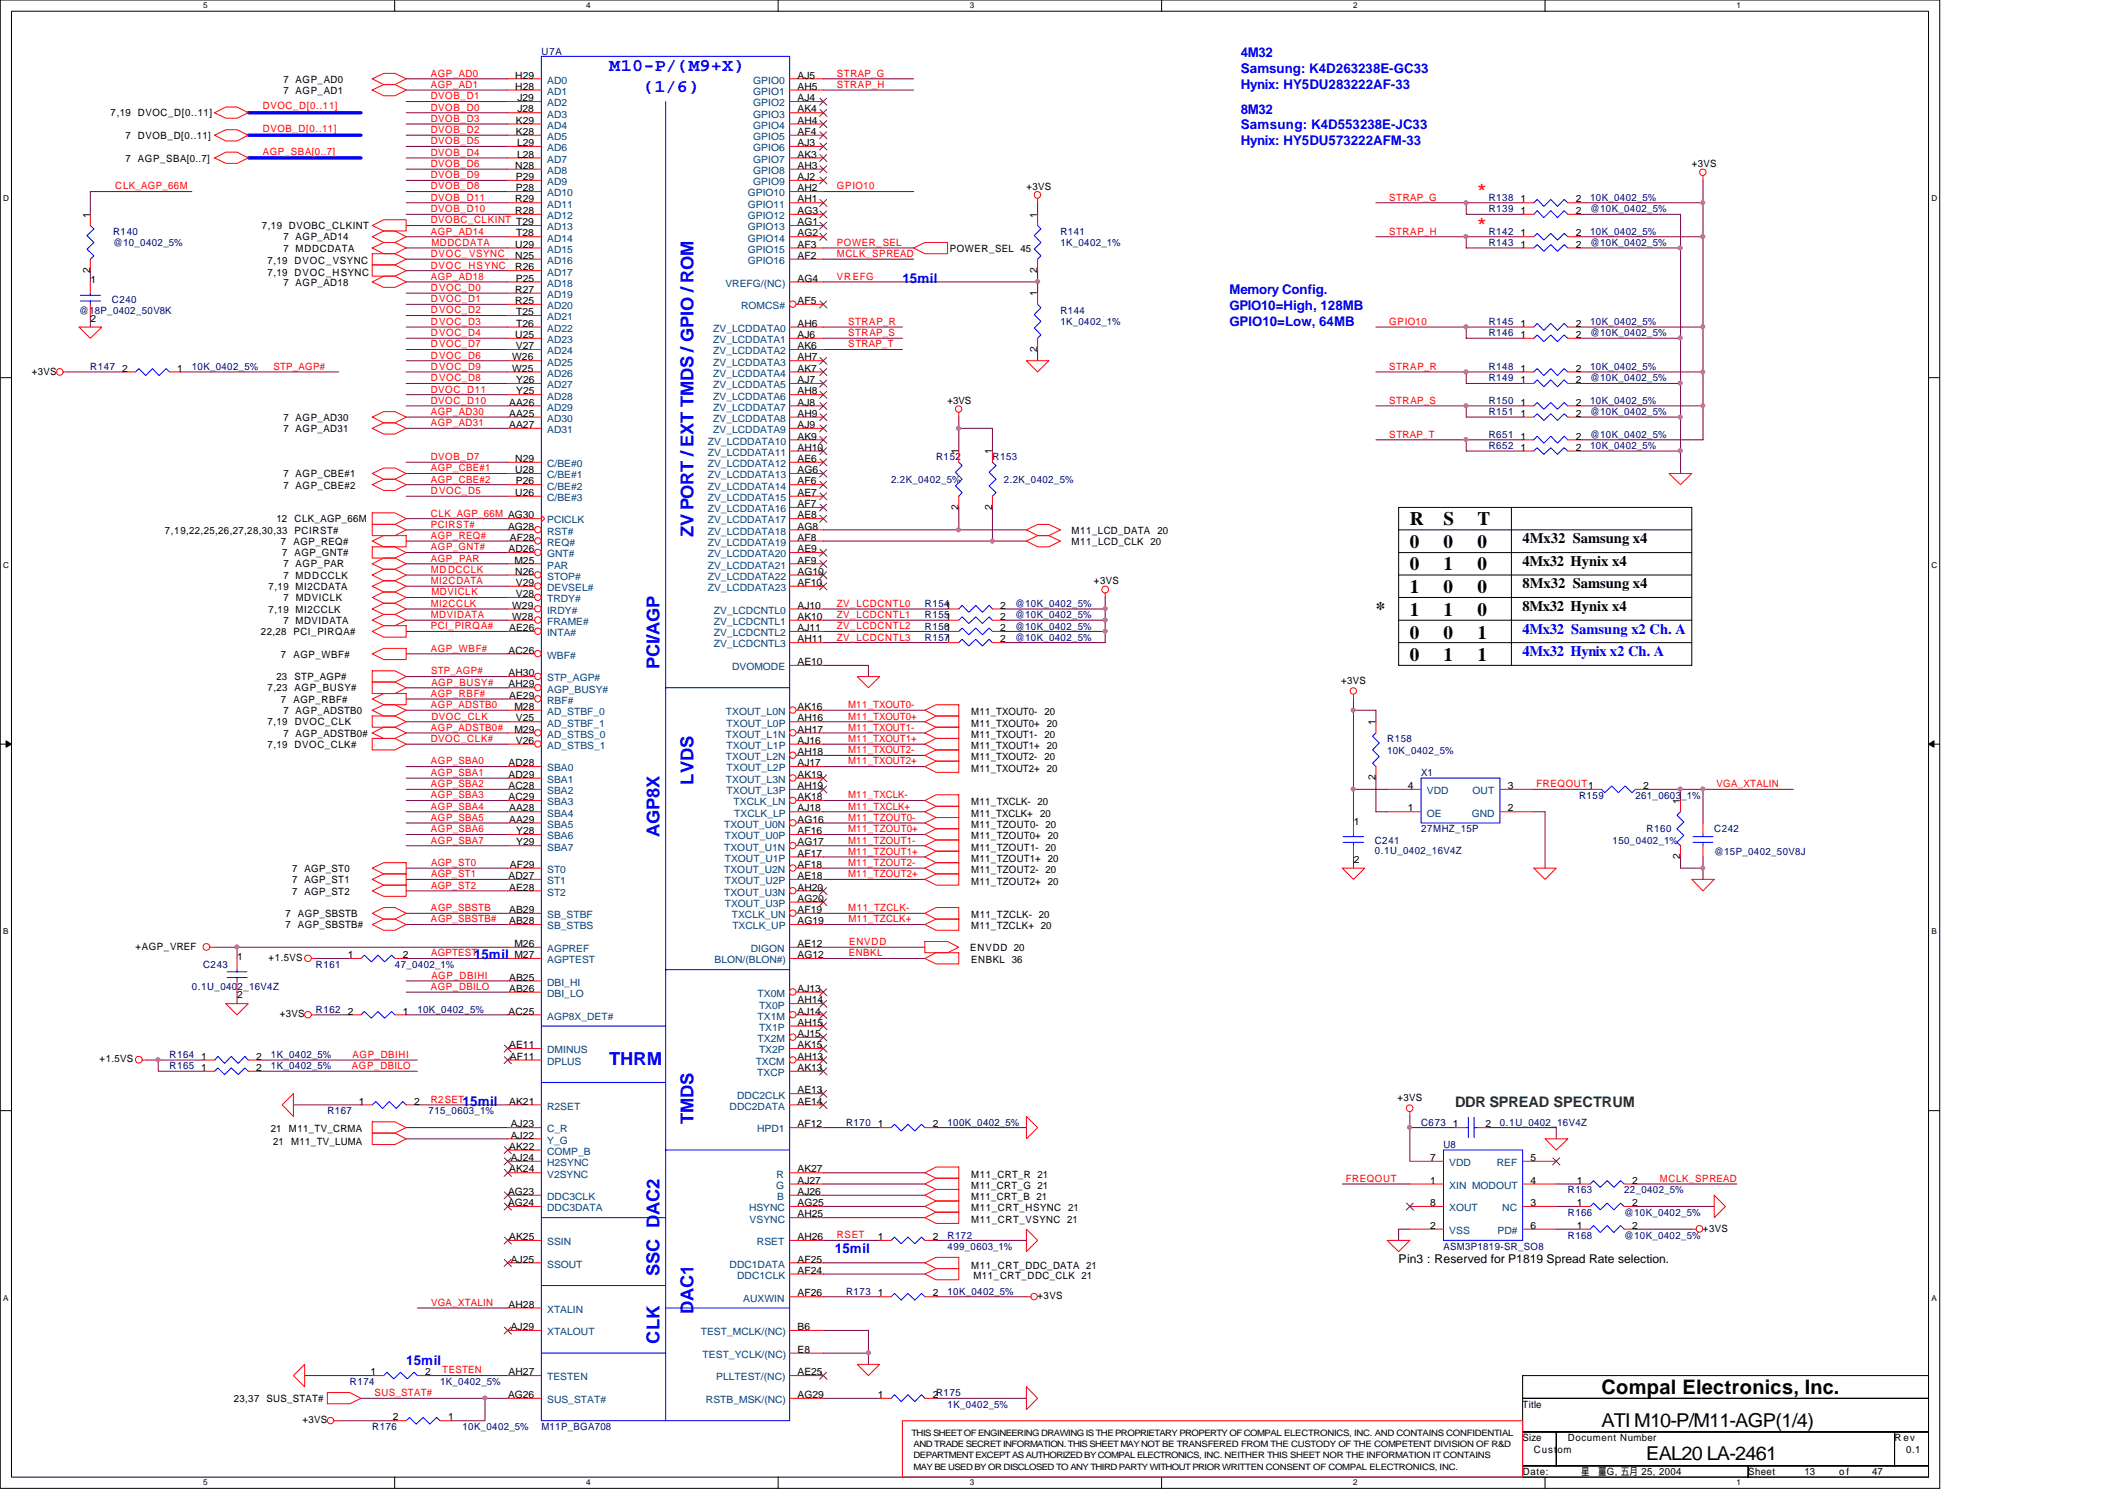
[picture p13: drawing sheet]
<svg xmlns="http://www.w3.org/2000/svg" width="297mm" height="210mm" viewBox="0 0 297 210" stroke-linecap="round" stroke-linejoin="round" font-family="sans-serif">
<defs><g id="words">
<g font-size="3.1" fill="#f00">
<text x="206.3" y="28">*</text>
<text x="206.3" y="32.7">*</text>
</g>
<text font-size="2.8" x="223.6" y="194.7">Compal Electronics, Inc.</text>
<g font-size="2.7">
<text x="196.9" y="73.3">R</text>
<text x="196.9" y="76.5">0</text>
<text x="201.6" y="73.3">S</text>
<text x="201.6" y="76.5">0</text>
<text x="206.3" y="73.3">T</text>
<text x="206.3" y="76.5">0</text>
<text x="196.9" y="79.7">0</text>
<text x="196.9" y="82.8">1</text>
<text x="201.6" y="79.7">1</text>
<text x="201.6" y="82.8">0</text>
<text x="206.3" y="79.7">0</text>
<text x="206.3" y="82.8">0</text>
<text x="192.1" y="85.9">*</text>
<text x="196.9" y="86">1</text>
<text x="196.9" y="89.2">0</text>
<text x="201.6" y="86">1</text>
<text x="201.6" y="89.2">0</text>
<text x="206.3" y="86">0</text>
<text x="206.3" y="89.2">1</text>
<text x="196.9" y="92.4">0</text>
<text x="201.6" y="92.4">1</text>
<text x="206.3" y="92.4">1</text>
<text x="223.6" y="199.3">ATI M10-P/M11-AGP(1/4)</text>
<text x="229.9" y="204">EAL20 LA-2461</text>
</g>
<g font-size="2.5" fill="#00f">
<text x="85.1" y="9.9">M10-P/(M9+X)</text>
<text x="89.8" y="12.8">(1/6)</text>
<text x="96.9" y="75" transform="rotate(-90 96.9 75)">ZV PORT / EXT TMDS / GPIO / ROM</text>
<text x="92.1" y="93.4" transform="rotate(-90 92.1 93.4)">PCI/AGP</text>
<text x="96.9" y="109.6" transform="rotate(-90 96.9 109.6)">LVDS</text>
<text x="92.1" y="116.8" transform="rotate(-90 92.1 116.8)">AGP8X</text>
<text x="85.1" y="148.8">THRM</text>
<text x="96.9" y="157" transform="rotate(-90 96.9 157)">TMDS</text>
<text x="92.1" y="178.3" transform="rotate(-90 92.1 178.3)">SSC DAC2</text>
<text x="96.9" y="183.5" transform="rotate(-90 96.9 183.5)">DAC1</text>
<text x="92.1" y="187.7" transform="rotate(-90 92.1 187.7)">CLK</text>
</g>
<g font-size="2">
<text x="212.6" y="75.9">4Mx32 Samsung x4</text>
<text x="212.6" y="79">4Mx32 Hynix x4</text>
<text x="212.6" y="82.2">8Mx32 Samsung x4</text>
<text x="212.6" y="85.3">8Mx32 Hynix x4</text>
</g>
<g font-size="2" fill="#00f">
<text x="212.6" y="88.5">4Mx32 Samsung x2 Ch. A</text>
<text x="212.6" y="91.6">4Mx32 Hynix x2 Ch. A</text>
</g>
<text font-size="2" fill="#008000" x="203.2" y="154.6">DDR SPREAD SPECTRUM</text>
<g font-size="1.9" fill="#00f">
<text x="173.3" y="8">4M32</text>
<text x="173.3" y="10.2">Samsung: K4D263238E-GC33</text>
<text x="173.3" y="12.4">Hynix: HY5DU283222AF-33</text>
<text x="173.3" y="15.9">8M32</text>
<text x="173.3" y="18.1">Samsung: K4D553238E-JC33</text>
<text x="173.3" y="20.3">Hynix: HY5DU573222AFM-33</text>
<text x="126" y="39.5">15mil</text>
<text x="171.7" y="41.1">Memory Config.</text>
<text x="171.7" y="43.3">GPIO10=High, 128MB</text>
<text x="171.7" y="45.5">GPIO10=Low, 64MB</text>
<text x="66.2" y="134">15mil</text>
<text x="64.6" y="154.4">15mil</text>
<text x="116.6" y="174.9">15mil</text>
<text x="56.7" y="190.7">15mil</text>
</g>
<text font-size="1.7" x="195.3" y="176.3">Pin3 : Reserved for P1819 Spread Rate selection.</text>
<g font-size="1.4">
<text x="39.6" y="11.6">7 AGP_AD0</text>
<text x="72" y="11">H29</text>
<text x="111.4" y="11">AJ5</text>
<text x="15.4" y="16.3">7,19</text>
<text x="19.3" y="16.3">DVOC_D[0..11]</text>
<text x="39.6" y="13.1">7 AGP_AD1</text>
<text x="72" y="12.5">H28</text>
<text x="72" y="17.3">K29</text>
<text x="72.3" y="14.1">J29</text>
<text x="72.3" y="15.7">J28</text>
<text x="111.4" y="12.5">AH5</text>
<text x="111.4" y="14.1">AJ4</text>
<text x="111.4" y="15.7">AK4</text>
<text x="111.4" y="17.3">AH4</text>
<text x="17.5" y="22.6">7</text>
<text x="17.5" y="19.4">7</text>
<text x="19.3" y="22.6">AGP_SBA[0..7]</text>
<text x="19.3" y="19.4">DVOB_D[0..11]</text>
<text x="72" y="23.6">N28</text>
<text x="72" y="18.8">K28</text>
<text x="72.2" y="20.4">L29</text>
<text x="72.2" y="22">L28</text>
<text x="111.4" y="18.8">AF4</text>
<text x="111.4" y="20.4">AJ3</text>
<text x="111.4" y="22">AK3</text>
<text x="111.4" y="23.6">AH3</text>
<text x="236.3" y="23.4">+3VS</text>
<text x="72" y="28.3">R29</text>
<text x="72" y="29.9">R28</text>
<text x="72" y="25.1">P29</text>
<text x="72" y="26.7">P28</text>
<text x="111.4" y="25.1">AJ2</text>
<text x="111.4" y="26.7">AH2</text>
<text x="111.4" y="28.3">AH1</text>
<text x="111.4" y="29.9">AG3</text>
<text x="143.3" y="26.5">+3VS</text>
<text x="212.3" y="28.3">1</text>
<text x="212.3" y="29.9">1</text>
<text x="220" y="28.3">2</text>
<text x="220" y="29.9">2</text>
<text x="12.6" y="30.4" transform="rotate(-90 12.6 30.4)">1</text>
<text x="36.6" y="32">7,19 DVOBC_CLKINT</text>
<text x="39.6" y="33.6">7 AGP_AD14</text>
<text x="39.6" y="35.2">7 MDDCDATA</text>
<text x="72" y="34.6">U29</text>
<text x="72.1" y="33">T28</text>
<text x="111.4" y="31.5">AG1</text>
<text x="111.4" y="33">AG2</text>
<text x="111.4" y="34.6">AF3</text>
<text x="132.6" y="35.2">POWER_SEL 45</text>
<text x="144.9" y="30.4" transform="rotate(-90 144.9 30.4)">1</text>
<text x="212.3" y="34.6">1</text>
<text x="212.3" y="33">1</text>
<text x="220" y="34.6">2</text>
<text x="220" y="33">2</text>
<text x="12.6" y="38.1" transform="rotate(-90 12.6 38.1)">2</text>
<text x="12.7" y="39.5">1</text>
<text x="37.3" y="38.5">7,19</text>
<text x="37.3" y="36.9">7,19</text>
<text x="39.6" y="39.9">7 AGP_AD18</text>
<text x="41.1" y="38.5">DVOC_HSYNC</text>
<text x="41.1" y="36.9">DVOC_VSYNC</text>
<text x="72" y="36.2">N25</text>
<text x="72" y="37.8">R26</text>
<text x="72" y="40.9">R27</text>
<text x="72" y="39.3">P25</text>
<text x="111.4" y="39.3">AG4</text>
<text x="111.4" y="36.2">AF2</text>
<text x="144.9" y="41.4" transform="rotate(-90 144.9 41.4)">1</text>
<text x="144.9" y="38.1" transform="rotate(-90 144.9 38.1)">2</text>
<text x="12.7" y="44.9">2</text>
<text x="72" y="42.5">R25</text>
<text x="72" y="47.2">U25</text>
<text x="72.1" y="44">T25</text>
<text x="72.1" y="45.6">T26</text>
<text x="111.4" y="42.5">AF5</text>
<text x="111.4" y="45.6">AH6</text>
<text x="111.4" y="47.2">AJ6</text>
<text x="212.3" y="45.6">1</text>
<text x="212.3" y="47.2">1</text>
<text x="220" y="45.6">2</text>
<text x="220" y="47.2">2</text>
<text x="4.4" y="52.3">+3VS</text>
<text x="17.1" y="51.9">2</text>
<text x="24.8" y="51.9">1</text>
<text x="71.5" y="50.3">W26</text>
<text x="71.5" y="51.9">W25</text>
<text x="72" y="48.8">V27</text>
<text x="72.1" y="53.5">Y26</text>
<text x="111.4" y="48.8">AK6</text>
<text x="111.4" y="50.3">AH7</text>
<text x="111.4" y="51.9">AK7</text>
<text x="111.4" y="53.5">AJ7</text>
<text x="144.9" y="49.1" transform="rotate(-90 144.9 49.1)">2</text>
<text x="212.3" y="51.9">1</text>
<text x="212.3" y="53.5">1</text>
<text x="220" y="51.9">2</text>
<text x="220" y="53.5">2</text>
<text x="39.6" y="58.8">7 AGP_AD30</text>
<text x="71.1" y="56.6">AA26</text>
<text x="71.1" y="58.2">AA25</text>
<text x="71.1" y="59.8">AA27</text>
<text x="72.1" y="55.1">Y25</text>
<text x="111.4" y="55.1">AH8</text>
<text x="111.4" y="56.6">AJ8</text>
<text x="111.4" y="58.2">AH9</text>
<text x="111.4" y="59.8">AJ9</text>
<text x="132.3" y="56.4">+3VS</text>
<text x="212.3" y="56.6">1</text>
<text x="212.3" y="58.2">1</text>
<text x="220" y="56.6">2</text>
<text x="220" y="58.2">2</text>
<text x="39.6" y="60.4">7 AGP_AD31</text>
<text x="72" y="64.5">N29</text>
<text x="111.4" y="61.4">AK9</text>
<text x="111.4" y="62.9">AH10</text>
<text x="111.4" y="64.5">AE6</text>
<text x="133.9" y="63.5" transform="rotate(-90 133.9 63.5)">1</text>
<text x="138.6" y="63.5" transform="rotate(-90 138.6 63.5)">1</text>
<text x="212.3" y="62.9">1</text>
<text x="212.3" y="61.4">1</text>
<text x="220" y="62.9">2</text>
<text x="220" y="61.4">2</text>
<text x="39.6" y="66.7">7 AGP_CBE#1</text>
<text x="39.6" y="68.2">7 AGP_CBE#2</text>
<text x="72" y="66.1">U28</text>
<text x="72" y="69.3">U26</text>
<text x="72" y="67.6">P26</text>
<text x="111.4" y="66.1">AG6</text>
<text x="111.4" y="67.6">AF6</text>
<text x="111.4" y="69.3">AE7</text>
<text x="111.4" y="70.8">AF7</text>
<text x="133.9" y="71.2" transform="rotate(-90 133.9 71.2)">2</text>
<text x="138.6" y="71.2" transform="rotate(-90 138.6 71.2)">2</text>
<text x="23" y="74.5">7,19,22,25,26,27,28,30,33</text>
<text x="38.6" y="72.9">12</text>
<text x="39.2" y="76.1">7</text>
<text x="39.4" y="77.7">7</text>
<text x="41" y="76.1">AGP_REQ#</text>
<text x="41.1" y="72.9">CLK_AGP_66M</text>
<text x="41.1" y="74.5">PCIRST#</text>
<text x="41.1" y="77.7">AGP_GNT#</text>
<text x="70.9" y="74">AG28</text>
<text x="71" y="77.1">AD26</text>
<text x="71.2" y="75.5">AF28</text>
<text x="111.4" y="72.4">AE8</text>
<text x="111.4" y="74">AG8</text>
<text x="111.4" y="75.5">AF8</text>
<text x="111.4" y="77.1">AE9</text>
<text x="149.6" y="74.5">M11_LCD_DATA 20</text>
<text x="149.6" y="76.1">M11_LCD_CLK 20</text>
<text x="37.5" y="82.4">7,19 MI2CDATA</text>
<text x="39.6" y="84">7</text>
<text x="39.6" y="80.8">7 MDDCCLK</text>
<text x="39.6" y="79.2">7 AGP_PAR</text>
<text x="41.3" y="84">MDVICLK</text>
<text x="71.8" y="78.7">M25</text>
<text x="72" y="80.3">N26</text>
<text x="72" y="81.8">V29</text>
<text x="72" y="83.4">V28</text>
<text x="111.4" y="78.7">AF9</text>
<text x="111.4" y="80.3">AG10</text>
<text x="111.4" y="81.8">AF10</text>
<text x="152.8" y="81.6">+3VS</text>
<text x="36.4" y="88.7">22,28 PCI_PIRQA#</text>
<text x="37.5" y="85.6">7,19 MI2CCLK</text>
<text x="39.6" y="87.1">7 MDVIDATA</text>
<text x="71.1" y="88.1">AE26</text>
<text x="71.5" y="85">W29</text>
<text x="71.5" y="86.6">W28</text>
<text x="111.4" y="85">AJ10</text>
<text x="111.4" y="86.6">AK10</text>
<text x="111.4" y="88.1">AJ11</text>
<text x="111.4" y="89.7">AH11</text>
<text x="139.7" y="86.6">2</text>
<text x="139.7" y="89.7">2</text>
<text x="139.7" y="85">2</text>
<text x="139.7" y="88.1">2</text>
<text x="38.6" y="95">23</text>
<text x="39.2" y="91.9">7</text>
<text x="41" y="91.9">AGP_WBF#</text>
<text x="41.1" y="95">STP_AGP#</text>
<text x="71" y="91.3">AC26</text>
<text x="71" y="94.4">AH30</text>
<text x="111.4" y="92.9">AE10</text>
<text x="187.3" y="95.5">+3VS</text>
<text x="37.3" y="96.6">7,23</text>
<text x="37.3" y="101.3">7,19</text>
<text x="39.2" y="98.2">7</text>
<text x="39.6" y="99.7">7 AGP_ADSTB0</text>
<text x="41" y="98.2">AGP_RBF#</text>
<text x="41.1" y="96.6">AGP_BUSY#</text>
<text x="41.2" y="101.3">DVOC_CLK</text>
<text x="71" y="96">AH29</text>
<text x="71.1" y="97.6">AE29</text>
<text x="71.8" y="99.1">M28</text>
<text x="72" y="100.8">V25</text>
<text x="111.4" y="100.8">AH16</text>
<text x="111.4" y="99.1">AK16</text>
<text x="135.6" y="101.5">M11_TXOUT0+ 20</text>
<text x="135.6" y="99.9">M11_TXOUT0-</text>
<text x="145.9" y="99.9">20</text>
<text x="192.1" y="101.3" transform="rotate(-90 192.1 101.3)">1</text>
<text x="37.3" y="104.4">7,19</text>
<text x="39.6" y="102.9">7 AGP_ADSTB0#</text>
<text x="41.1" y="104.4">DVOC_CLK#</text>
<text x="71" y="107">AD28</text>
<text x="71.8" y="102.3">M29</text>
<text x="72" y="103.9">V26</text>
<text x="111.4" y="103.9">AJ16</text>
<text x="111.4" y="107">AJ17</text>
<text x="111.4" y="102.3">AH17</text>
<text x="111.4" y="105.5">AH18</text>
<text x="135.6" y="104.6">M11_TXOUT1+ 20</text>
<text x="135.6" y="103">M11_TXOUT1-</text>
<text x="135.6" y="107.8">M11_TXOUT2+ 20</text>
<text x="135.6" y="106.2">M11_TXOUT2-</text>
<text x="145.9" y="103">20</text>
<text x="145.9" y="106.2">20</text>
<text x="71" y="108.6">AD29</text>
<text x="71" y="110.2">AC28</text>
<text x="71" y="111.8">AC29</text>
<text x="71.1" y="113.3">AA28</text>
<text x="111.4" y="111.8">AK18</text>
<text x="111.4" y="110.2">AH19</text>
<text x="111.4" y="113.3">AJ18</text>
<text x="111.4" y="108.6">AK19</text>
<text x="135.6" y="112.5">M11_TXCLK- 20</text>
<text x="192.1" y="109" transform="rotate(-90 192.1 109)">2</text>
<text x="196.6" y="110.2">4</text>
<text x="196.6" y="113.3">1</text>
<text x="210.6" y="113.3">2</text>
<text x="210.6" y="110.2">3</text>
<text x="229.5" y="110.2">2</text>
<text x="234.7" y="112.3" transform="rotate(-90 234.7 112.3)">1</text>
<text x="71.1" y="114.9">AA29</text>
<text x="72.1" y="116.5">Y28</text>
<text x="72.1" y="118.1">Y29</text>
<text x="111.4" y="114.9">AG16</text>
<text x="111.4" y="118.1">AG17</text>
<text x="111.4" y="116.5">AF16</text>
<text x="111.4" y="119.6">AF17</text>
<text x="135.6" y="115.7">M11_TZOUT0- 20</text>
<text x="135.6" y="114">M11_TXCLK+</text>
<text x="135.6" y="117.2">M11_TZOUT0+</text>
<text x="135.6" y="118.8">M11_TZOUT1- 20</text>
<text x="145.2" y="114">20</text>
<text x="146.3" y="117.2">20</text>
<text x="189.1" y="115.1">1</text>
<text x="40.8" y="121.8">7</text>
<text x="40.8" y="123.4">7</text>
<text x="40.8" y="124.9">7</text>
<text x="42.5" y="121.8">AGP_ST0</text>
<text x="42.5" y="123.4">AGP_ST1</text>
<text x="42.5" y="124.9">AGP_ST2</text>
<text x="71" y="122.8">AD27</text>
<text x="71.1" y="124.4">AE28</text>
<text x="71.2" y="121.2">AF29</text>
<text x="111.4" y="121.2">AF18</text>
<text x="111.4" y="124.4">AH20</text>
<text x="111.4" y="122.8">AE18</text>
<text x="111.4" y="125.9">AG20</text>
<text x="135.6" y="121.9">M11_TZOUT2- 20</text>
<text x="135.6" y="123.5">M11_TZOUT2+</text>
<text x="135.6" y="120.4">M11_TZOUT1+</text>
<text x="146.3" y="123.5">20</text>
<text x="146.3" y="120.4">20</text>
<text x="189.1" y="120.5">2</text>
<text x="234.7" y="120" transform="rotate(-90 234.7 120)">2</text>
<text x="39.9" y="128.1">7</text>
<text x="39.9" y="129.7">7</text>
<text x="41.6" y="128.1">AGP_SBSTB</text>
<text x="41.6" y="129.7">AGP_SBSTB#</text>
<text x="71.1" y="127.5">AB29</text>
<text x="71.1" y="129.1">AB28</text>
<text x="111.4" y="127.5">AF19</text>
<text x="111.4" y="129.1">AG19</text>
<text x="135.6" y="129.8">M11_TZCLK+ 20</text>
<text x="135.6" y="128.2">M11_TZCLK- 20</text>
<text x="18.9" y="132.6">+AGP_VREF</text>
<text x="33.1" y="134">1</text>
<text x="37.5" y="134.2">+1.5VS</text>
<text x="48.6" y="133.8">1</text>
<text x="56.3" y="133.8">2</text>
<text x="71.1" y="136.9">AB25</text>
<text x="71.8" y="132.2">M26</text>
<text x="71.8" y="133.8">M27</text>
<text x="111.4" y="132.2">AE12</text>
<text x="111.4" y="133.8">AG12</text>
<text x="135.5" y="132.8">ENVDD 20</text>
<text x="135.6" y="134.5">ENBKL</text>
<text x="141.3" y="134.5">36</text>
<text x="33.1" y="139.4">2</text>
<text x="39.1" y="142.1">+3VS</text>
<text x="48.6" y="141.7">2</text>
<text x="56.3" y="141.7">1</text>
<text x="71" y="141.7">AC25</text>
<text x="71.1" y="138.5">AB26</text>
<text x="111.4" y="138.5">AJ13</text>
<text x="111.4" y="141.7">AJ14</text>
<text x="111.4" y="140.1">AH14</text>
<text x="111.4" y="143.3">AH15</text>
<text x="13.9" y="148.4">+1.5VS</text>
<text x="28.1" y="148">1</text>
<text x="28.1" y="149.6">1</text>
<text x="35.8" y="148">2</text>
<text x="35.8" y="149.6">2</text>
<text x="71.1" y="146.4">AE11</text>
<text x="71.2" y="148">AF11</text>
<text x="111.4" y="144.8">AJ15</text>
<text x="111.4" y="148">AH13</text>
<text x="111.4" y="146.4">AK15</text>
<text x="111.4" y="149.6">AK13</text>
<text x="50.1" y="154.3">1</text>
<text x="57.8" y="154.3">2</text>
<text x="71.1" y="154.3">AK21</text>
<text x="111.4" y="154.3">AE14</text>
<text x="111.4" y="152.7">AE13</text>
<text x="195.2" y="153.8">+3VS</text>
<text x="37.8" y="158.2">21</text>
<text x="38.1" y="159.9">21</text>
<text x="40.3" y="158.2">M11_TV_CRMA</text>
<text x="40.7" y="159.9">M11_TV_LUMA</text>
<text x="71.1" y="160.6">AK22</text>
<text x="71.3" y="157.4">AJ23</text>
<text x="71.3" y="159">AJ22</text>
<text x="111.4" y="157.4">AF12</text>
<text x="122.6" y="157.4">1</text>
<text x="130.3" y="157.4">2</text>
<text x="202.9" y="157.4">1</text>
<text x="207.4" y="157.4">2</text>
<text x="70.9" y="166.9">AG23</text>
<text x="71.1" y="163.7">AK24</text>
<text x="71.3" y="162.1">AJ24</text>
<text x="111.4" y="166.9">AJ26</text>
<text x="111.4" y="163.7">AK27</text>
<text x="111.4" y="165.3">AJ27</text>
<text x="135.6" y="166">M11_CRT_G 21</text>
<text x="135.6" y="164.5">M11_CRT_R 21</text>
<text x="135.6" y="167.6">M11_CRT_B 21</text>
<text x="199.7" y="165.3">1</text>
<text x="199.7" y="162.1">7</text>
<text x="213.7" y="162.1">5</text>
<text x="213.7" y="165.3">4</text>
<text x="220.2" y="165.3">1</text>
<text x="227.9" y="165.3">2</text>
<text x="70.9" y="168.4">AG24</text>
<text x="71.1" y="173.2">AK25</text>
<text x="111.4" y="168.4">AG25</text>
<text x="111.4" y="170">AH25</text>
<text x="111.4" y="173.2">AH26</text>
<text x="122.6" y="173.2">1</text>
<text x="130.3" y="173.2">2</text>
<text x="135.6" y="170.8">M11_CRT_VSYNC 21</text>
<text x="135.6" y="169.2">M11_CRT_HSYNC 21</text>
<text x="199.7" y="168.4">8</text>
<text x="199.7" y="171.6">2</text>
<text x="213.7" y="171.6">6</text>
<text x="213.7" y="168.4">3</text>
<text x="220.2" y="171.6">1</text>
<text x="220.2" y="168.4">1</text>
<text x="227.9" y="171.6">2</text>
<text x="227.9" y="168.4">2</text>
<text x="237.8" y="172">+3VS</text>
<text x="71.3" y="176.3">AJ25</text>
<text x="111.4" y="176.3">AF25</text>
<text x="111.4" y="177.9">AF24</text>
<text x="135.6" y="177.2">M11_CRT_DDC_DATA 21</text>
<text x="135.9" y="178.6">M11_CRT_DDC_CLK 21</text>
<text x="71" y="182.6">AH28</text>
<text x="71.3" y="185.8">AJ29</text>
<text x="111.4" y="181.1">AF26</text>
<text x="111.4" y="185.8">B6</text>
<text x="122.6" y="181.1">1</text>
<text x="130.3" y="181.1">2</text>
<text x="144.9" y="181.4">+3VS</text>
<text x="111.4" y="188.9">E8</text>
<text x="32.6" y="195.8">23,37</text>
<text x="37.2" y="195.8">SUS_STAT#</text>
<text x="51.7" y="192.1">1</text>
<text x="59.4" y="192.1">2</text>
<text x="70.9" y="195.2">AG26</text>
<text x="71" y="192.1">AH27</text>
<text x="111.4" y="192.1">AE25</text>
<text x="111.4" y="195.2">AG29</text>
<text x="122.6" y="195.2">1</text>
<text x="130.3" y="195.2">2R175</text>
<text x="212.6" y="196.6">Title</text>
<text x="42.2" y="198.8">+3VS</text>
<text x="54.9" y="198.4">2</text>
<text x="62.6" y="198.4">1</text>
<text x="212.6" y="201.3">Size</text>
<text x="214.2" y="202.9">Custom</text>
<text x="218.9" y="201.3">Document Number</text>
<text x="264.6" y="201.3">R ev</text>
<text x="266.2" y="202.9">0.1</text>
<text x="212.7" y="206">Date:</text>
<text x="220.8" y="206">星</text>
<text x="223.2" y="206">薑G, 五月 25, 2004</text>
<text x="244.1" y="206">Sheet</text>
<text x="252" y="206">13</text>
<text x="256.8" y="206">o f</text>
<text x="261.4" y="206">47</text>
</g>
<g font-size="1.4" fill="#f00">
<text x="60.2" y="10.7">AGP_AD0</text>
<text x="116.9" y="10.7">STRAP_G</text>
<text x="36.7" y="15.3">DVOC_D[0..11]</text>
<text x="60.2" y="15.5">DVOB_D0</text>
<text x="60.2" y="17">DVOB_D3</text>
<text x="60.2" y="13.9">DVOB_D1</text>
<text x="60.2" y="12.3">AGP_AD1</text>
<text x="116.9" y="12.3">STRAP_H</text>
<text x="36.7" y="21.6">AGP_SBA[0..7]</text>
<text x="36.7" y="18.4">DVOB_D[0..11]</text>
<text x="60.2" y="18.6">DVOB_D2</text>
<text x="60.2" y="21.8">DVOB_D4</text>
<text x="60.2" y="20.2">DVOB_D5</text>
<text x="60.2" y="23.3">DVOB_D6</text>
<text x="16.1" y="26.5">CLK_AGP_66M</text>
<text x="60.2" y="26.5">DVOB_D8</text>
<text x="60.2" y="24.9">DVOB_D9</text>
<text x="60.2" y="29.6">DVOB_D10</text>
<text x="60.2" y="28">DVOB_D11</text>
<text x="116.9" y="26.5">GPIO10</text>
<text x="194" y="28">STRAP_G</text>
<text x="60.2" y="32.8">AGP_AD14</text>
<text x="60.2" y="35.9">DVOC_VSYNC</text>
<text x="60.2" y="31.2">DVOBC_CLKINT T29</text>
<text x="60.2" y="34.3">MDDCDATA</text>
<text x="116.9" y="35.9">MCLK_SPREAD</text>
<text x="116.9" y="34.3">POWER_SEL</text>
<text x="194" y="32.8">STRAP_H</text>
<text x="60.2" y="40.6">DVOC_D0</text>
<text x="60.2" y="39.1">AGP_AD18</text>
<text x="60.2" y="37.5">DVOC_HSYNC</text>
<text x="116.9" y="39.1">VREFG</text>
<text x="60.2" y="43.8">DVOC_D2</text>
<text x="60.2" y="45.4">DVOC_D3</text>
<text x="60.2" y="46.9">DVOC_D4</text>
<text x="60.2" y="42.2">DVOC_D1</text>
<text x="118.4" y="45.4">STRAP_R</text>
<text x="118.4" y="46.9">STRAP_S</text>
<text x="194" y="45.4">GPIO10</text>
<text x="38.2" y="51.6">STP_AGP#</text>
<text x="60.2" y="50.1">DVOC_D6</text>
<text x="60.2" y="48.5">DVOC_D7</text>
<text x="60.2" y="53.3">DVOC_D8</text>
<text x="60.2" y="51.6">DVOC_D9</text>
<text x="118.4" y="48.5">STRAP_T</text>
<text x="194" y="51.6">STRAP_R</text>
<text x="60.2" y="56.4">DVOC_D10</text>
<text x="60.2" y="54.8">DVOC_D11</text>
<text x="60.2" y="59.5">AGP_AD31</text>
<text x="60.2" y="58">AGP_AD30</text>
<text x="194" y="56.4">STRAP_S</text>
<text x="60.2" y="65.8">AGP_CBE#1</text>
<text x="60.2" y="64.3">DVOB_D7</text>
<text x="194" y="61.1">STRAP_T</text>
<text x="60.2" y="67.4">AGP_CBE#2</text>
<text x="60.2" y="69">DVOC_D5</text>
<text x="60.2" y="76.9">AGP_GNT#</text>
<text x="60.2" y="75.3">AGP_REQ#</text>
<text x="60.2" y="72.1">CLK_AGP_66M AG30</text>
<text x="60.2" y="73.7">PCIRST#</text>
<text x="60.2" y="78.4">AGP_PAR</text>
<text x="60.2" y="81.6">MI2CDATA</text>
<text x="60.2" y="80">MDDCCLK</text>
<text x="60.2" y="83.1">MDVICLK</text>
<text x="60.2" y="87.9">PCI_PIRQA#</text>
<text x="60.2" y="84.8">MI2CCLK</text>
<text x="60.2" y="86.3">MDVIDATA</text>
<text x="116.9" y="84.8">ZV_LCDCNTL0</text>
<text x="116.9" y="86.3">ZV_LCDCNTL1</text>
<text x="116.9" y="87.9">ZV_LCDCNTL2</text>
<text x="116.9" y="89.5">ZV_LCDCNTL3</text>
<text x="60.2" y="91">AGP_WBF#</text>
<text x="60.2" y="94.2">STP_AGP#</text>
<text x="60.2" y="95.8">AGP_BUSY#</text>
<text x="60.2" y="97.3">AGP_RBF#</text>
<text x="60.2" y="98.9">AGP_ADSTB0</text>
<text x="60.2" y="100.5">DVOC_CLK</text>
<text x="118.4" y="100.5">M11_TXOUT0+</text>
<text x="118.4" y="98.9">M11_TXOUT0-</text>
<text x="60.2" y="106.8">AGP_SBA0</text>
<text x="60.2" y="102.1">AGP_ADSTB0#</text>
<text x="60.2" y="103.6">DVOC_CLK#</text>
<text x="118.4" y="103.6">M11_TXOUT1+</text>
<text x="118.4" y="105.2">M11_TXOUT2-</text>
<text x="118.4" y="102.1">M11_TXOUT1-</text>
<text x="118.4" y="106.8">M11_TXOUT2+</text>
<text x="60.2" y="109.9">AGP_SBA2</text>
<text x="60.2" y="111.5">AGP_SBA3</text>
<text x="60.2" y="113.1">AGP_SBA4</text>
<text x="60.2" y="108.4">AGP_SBA1</text>
<text x="118.4" y="113.1">M11_TXCLK+</text>
<text x="118.4" y="111.5">M11_TXCLK-</text>
<text x="214.6" y="109.9">FREQOUT1</text>
<text x="239.7" y="109.9">VGA_XTALIN</text>
<text x="60.2" y="116.2">AGP_SBA6</text>
<text x="60.2" y="117.8">AGP_SBA7</text>
<text x="60.2" y="114.6">AGP_SBA5</text>
<text x="118.4" y="114.6">M11_TZOUT0-</text>
<text x="118.4" y="116.2">M11_TZOUT0+</text>
<text x="118.4" y="117.8">M11_TZOUT1-</text>
<text x="118.4" y="119.4">M11_TZOUT1+</text>
<text x="60.2" y="122.5">AGP_ST1</text>
<text x="60.2" y="124.1">AGP_ST2</text>
<text x="60.2" y="120.9">AGP_ST0</text>
<text x="118.4" y="120.9">M11_TZOUT2-</text>
<text x="118.4" y="122.5">M11_TZOUT2+</text>
<text x="60.2" y="127.3">AGP_SBSTB</text>
<text x="60.2" y="128.8">AGP_SBSTB#</text>
<text x="118.4" y="127.3">M11_TZCLK-</text>
<text x="118.5" y="128.8">M11_TZCLK+</text>
<text x="118.6" y="132">ENVDD</text>
<text x="60.2" y="133.6">AGPTEST</text>
<text x="60.2" y="136.7">AGP_DBIHI</text>
<text x="118.5" y="133.6">ENBKL</text>
<text x="60.2" y="138.3">AGP_DBILO</text>
<text x="49.1" y="149.3">AGP_DBILO</text>
<text x="49.2" y="147.7">AGP_DBIHI</text>
<text x="60.2" y="154">R2SET</text>
<text x="188" y="165.1">FREQOUT</text>
<text x="231.8" y="165.1">MCLK_SPREAD</text>
<text x="116.9" y="172.9">RSET</text>
<text x="60.2" y="182.4">VGA_XTALIN</text>
<text x="61.8" y="191.8">TESTEN</text>
<text x="52.3" y="195">SUS_STAT#</text>
</g>
<g font-size="1.4" fill="#000080">
<text x="75.6" y="7.6">U7A</text>
<text x="207.9" y="28.1">R138</text>
<text x="207.9" y="29.6">R139</text>
<text x="222.1" y="28.1">10K_0402_5%</text>
<text x="222.1" y="29.6">@10K_0402_5%</text>
<text x="15.8" y="32.8">R140</text>
<text x="15.8" y="34.4">@10_0402_5%</text>
<text x="148.1" y="32.8">R141</text>
<text x="148.1" y="34.4">1K_0402_1%</text>
<text x="207.9" y="34.4">R143</text>
<text x="207.9" y="32.8">R142</text>
<text x="222.1" y="34.4">@10K_0402_5%</text>
<text x="222.1" y="32.8">10K_0402_5%</text>
<text x="11" y="43.8">@18P_0402_50V8K</text>
<text x="15.6" y="42.2">C240</text>
<text x="148.1" y="43.8">R144</text>
<text x="148.1" y="45.4">1K_0402_1%</text>
<text x="207.9" y="45.4">R145</text>
<text x="207.9" y="47">R146</text>
<text x="222.1" y="45.4">10K_0402_5%</text>
<text x="222.1" y="47">@10K_0402_5%</text>
<text x="12.6" y="51.7">R147</text>
<text x="26.8" y="51.7">10K_0402_5%</text>
<text x="207.9" y="51.7">R148</text>
<text x="207.9" y="53.3">R149</text>
<text x="222.1" y="51.7">10K_0402_5%</text>
<text x="222.1" y="53.3">@10K_0402_5%</text>
<text x="207.9" y="56.4">R150</text>
<text x="207.9" y="58">R151</text>
<text x="222.1" y="56.4">10K_0402_5%</text>
<text x="222.1" y="58">@10K_0402_5%</text>
<text x="130.7" y="64.3">R152</text>
<text x="138.6" y="64.3">R153</text>
<text x="207.9" y="62.7">R652</text>
<text x="207.9" y="61.1">R651</text>
<text x="222.1" y="62.7">10K_0402_5%</text>
<text x="222.1" y="61.1">@10K_0402_5%</text>
<text x="124.5" y="67.4">2.2K_0402_5%</text>
<text x="140.2" y="67.4">2.2K_0402_5%</text>
<text x="129.2" y="86.4">R1551</text>
<text x="129.2" y="89.5">R1571</text>
<text x="129.2" y="84.8">R1541</text>
<text x="129.2" y="87.9">R1561</text>
<text x="141.8" y="86.4">@10K_0402_5%</text>
<text x="141.8" y="89.5">@10K_0402_5%</text>
<text x="141.8" y="84.8">@10K_0402_5%</text>
<text x="141.8" y="87.9">@10K_0402_5%</text>
<text x="193.7" y="103.7">R158</text>
<text x="193.7" y="105.2">10K_0402_5%</text>
<text x="198.5" y="108.4">X1</text>
<text x="220.5" y="111.5">R159</text>
<text x="228.4" y="111.5">261_0603_1%</text>
<text x="192" y="117.9">C241</text>
<text x="192" y="119.3">0.1U_0402_16V4Z</text>
<text x="198.5" y="116.2">27MHZ_15P</text>
<text x="225.2" y="117.9">150_0402_1%</text>
<text x="230" y="116.2">R160</text>
<text x="239.4" y="116.2">C242</text>
<text x="239.4" y="119.4">@15P_0402_50V8J</text>
<text x="28.4" y="135.2">C243</text>
<text x="44.1" y="135.2">R161</text>
<text x="55.2" y="135.2">47_0402_1%</text>
<text x="26.8" y="138.3">0.1U_0402_16V4Z</text>
<text x="44.1" y="141.5">R162</text>
<text x="58.3" y="141.5">10K_0402_5%</text>
<text x="23.7" y="147.7">R164</text>
<text x="23.7" y="149.4">R165</text>
<text x="37.8" y="147.7">1K_0402_5%</text>
<text x="37.8" y="149.4">1K_0402_5%</text>
<text x="45.7" y="155.6">R167</text>
<text x="59.9" y="155.6">715_0603_1%</text>
<text x="118.1" y="157.2">R170</text>
<text x="132.3" y="157.2">100K_0402_5%</text>
<text x="198.5" y="157.2">C673</text>
<text x="201.6" y="160.4">U8</text>
<text x="209.5" y="157.2">0.1U_0402_16V4Z</text>
<text x="218.9" y="166.7">R163</text>
<text x="226.8" y="166.7">22_0402_5%</text>
<text x="132.3" y="173">R172</text>
<text x="218.9" y="173">R168</text>
<text x="218.9" y="169.8">R166</text>
<text x="226.8" y="173">@10K_0402_5%</text>
<text x="226.8" y="169.8">@10K_0402_5%</text>
<text x="132.3" y="174.5">499_0603_1%</text>
<text x="201.6" y="174.5">ASM3P1819-SR_SO8</text>
<text x="118.1" y="180.8">R173</text>
<text x="132.3" y="180.8">10K_0402_5%</text>
<text x="48.8" y="193.4">R174</text>
<text x="61.5" y="193.4">1K_0402_5%</text>
<text x="132.3" y="196.6">1K_0402_5%</text>
<text x="52" y="199.7">R176</text>
<text x="64.6" y="199.7">10K_0402_5%</text>
<text x="75.6" y="199.7">M11P_BGA708</text>
</g>
<g font-size="1.4" fill="#004080">
<text x="76.4" y="11.7">AD0</text>
<text x="105.2" y="11.7">GPIO0</text>
<text x="76.4" y="13.3">AD1</text>
<text x="76.4" y="14.9">AD2</text>
<text x="76.4" y="16.4">AD3</text>
<text x="76.4" y="18">AD4</text>
<text x="105.2" y="13.3">GPIO1</text>
<text x="105.2" y="14.9">GPIO2</text>
<text x="105.2" y="16.4">GPIO3</text>
<text x="105.2" y="18">GPIO4</text>
<text x="76.4" y="19.6">AD5</text>
<text x="76.4" y="21.1">AD6</text>
<text x="76.4" y="22.7">AD7</text>
<text x="105.2" y="19.6">GPIO5</text>
<text x="105.2" y="21.1">GPIO6</text>
<text x="105.2" y="22.7">GPIO7</text>
<text x="76.4" y="24.3">AD8</text>
<text x="76.4" y="25.9">AD9</text>
<text x="76.4" y="27.4">AD10</text>
<text x="76.4" y="29">AD11</text>
<text x="104.4" y="27.4">GPIO10</text>
<text x="104.4" y="29">GPIO11</text>
<text x="105.2" y="24.3">GPIO8</text>
<text x="105.2" y="25.9">GPIO9</text>
<text x="76.4" y="30.6">AD12</text>
<text x="76.4" y="32.2">AD13</text>
<text x="76.4" y="33.7">AD14</text>
<text x="76.4" y="35.3">AD15</text>
<text x="104.4" y="30.6">GPIO12</text>
<text x="104.4" y="32.2">GPIO13</text>
<text x="104.4" y="33.7">GPIO14</text>
<text x="104.4" y="35.3">GPIO15</text>
<text x="76.4" y="36.9">AD16</text>
<text x="76.4" y="38.5">AD17</text>
<text x="76.4" y="40">AD18</text>
<text x="76.4" y="41.6">AD19</text>
<text x="101.3" y="40">VREFG/(NC)</text>
<text x="104.4" y="36.9">GPIO16</text>
<text x="76.4" y="43.2">AD20</text>
<text x="76.4" y="44.7">AD21</text>
<text x="76.4" y="46.4">AD22</text>
<text x="76.4" y="47.9">AD23</text>
<text x="99.6" y="46.4">ZV_LCDDATA0</text>
<text x="99.6" y="47.9">ZV_LCDDATA1</text>
<text x="103.5" y="43.2">ROMCS#</text>
<text x="76.4" y="49.5">AD24</text>
<text x="76.4" y="51.1">AD25</text>
<text x="76.4" y="52.6">AD26</text>
<text x="99.6" y="49.5">ZV_LCDDATA2</text>
<text x="99.6" y="51.1">ZV_LCDDATA3</text>
<text x="99.6" y="52.6">ZV_LCDDATA4</text>
<text x="76.4" y="54.2">AD27</text>
<text x="76.4" y="55.8">AD28</text>
<text x="76.4" y="57.4">AD29</text>
<text x="76.4" y="58.9">AD30</text>
<text x="99.6" y="54.2">ZV_LCDDATA5</text>
<text x="99.6" y="55.8">ZV_LCDDATA6</text>
<text x="99.6" y="57.4">ZV_LCDDATA7</text>
<text x="99.6" y="58.9">ZV_LCDDATA8</text>
<text x="76.4" y="60.5">AD31</text>
<text x="76.4" y="65.2">C/BE#0</text>
<text x="98.8" y="62.1">ZV_LCDDATA10</text>
<text x="98.8" y="63.7">ZV_LCDDATA11</text>
<text x="98.8" y="65.2">ZV_LCDDATA12</text>
<text x="99.6" y="60.5">ZV_LCDDATA9</text>
<text x="76.4" y="66.8">C/BE#1</text>
<text x="76.4" y="68.4">C/BE#2</text>
<text x="76.4" y="70">C/BE#3</text>
<text x="98.8" y="66.8">ZV_LCDDATA13</text>
<text x="98.8" y="68.4">ZV_LCDDATA14</text>
<text x="98.8" y="70">ZV_LCDDATA15</text>
<text x="98.8" y="71.5">ZV_LCDDATA16</text>
<text x="76.4" y="73.1">PCICLK</text>
<text x="76.4" y="74.7">RST#</text>
<text x="76.4" y="76.2">REQ#</text>
<text x="76.4" y="77.9">GNT#</text>
<text x="98.8" y="73.1">ZV_LCDDATA17</text>
<text x="98.8" y="74.7">ZV_LCDDATA18</text>
<text x="98.8" y="76.2">ZV_LCDDATA19</text>
<text x="98.8" y="77.9">ZV_LCDDATA20</text>
<text x="76.4" y="79.4">PAR</text>
<text x="76.4" y="81">STOP#</text>
<text x="76.4" y="82.5">DEVSEL#</text>
<text x="98.8" y="79.4">ZV_LCDDATA21</text>
<text x="98.8" y="81">ZV_LCDDATA22</text>
<text x="98.8" y="82.5">ZV_LCDDATA23</text>
<text x="76.4" y="84.1">TRDY#</text>
<text x="76.4" y="85.7">IRDY#</text>
<text x="76.4" y="87.3">FRAME#</text>
<text x="76.4" y="88.9">INTA#</text>
<text x="99.7" y="85.7">ZV_LCDCNTL0</text>
<text x="99.7" y="87.3">ZV_LCDCNTL1</text>
<text x="99.7" y="88.9">ZV_LCDCNTL2</text>
<text x="76.4" y="92">WBF#</text>
<text x="76.4" y="95.2">STP_AGP#</text>
<text x="99.7" y="90.4">ZV_LCDCNTL3</text>
<text x="102.2" y="93.6">DVOMODE</text>
<text x="76.4" y="96.7">AGP_BUSY#</text>
<text x="76.4" y="98.3">RBF#</text>
<text x="76.4" y="99.9">AD_STBF_0</text>
<text x="76.4" y="101.5">AD_STBF_1</text>
<text x="101.4" y="99.9">TXOUT_L0N</text>
<text x="101.5" y="101.5">TXOUT_L0P</text>
<text x="76.4" y="103">AD_STBS_0</text>
<text x="76.4" y="104.6">AD_STBS_1</text>
<text x="76.4" y="107.7">SBA0</text>
<text x="101.4" y="103">TXOUT_L1N</text>
<text x="101.4" y="106.2">TXOUT_L2N</text>
<text x="101.5" y="104.6">TXOUT_L1P</text>
<text x="101.5" y="107.7">TXOUT_L2P</text>
<text x="76.4" y="109.3">SBA1</text>
<text x="76.4" y="110.9">SBA2</text>
<text x="76.4" y="112.5">SBA3</text>
<text x="101.4" y="109.3">TXOUT_L3N</text>
<text x="101.5" y="110.9">TXOUT_L3P</text>
<text x="102.4" y="112.5">TXCLK_LN</text>
<text x="199.3" y="110.9">VDD</text>
<text x="205.7" y="110.9">OUT</text>
<text x="76.4" y="114">SBA4</text>
<text x="76.4" y="115.6">SBA5</text>
<text x="76.4" y="117.2">SBA6</text>
<text x="76.4" y="118.8">SBA7</text>
<text x="101.1" y="115.6">TXOUT_U0N</text>
<text x="101.1" y="118.8">TXOUT_U1N</text>
<text x="101.2" y="117.2">TXOUT_U0P</text>
<text x="102.5" y="114">TXCLK_LP</text>
<text x="199.3" y="114">OE</text>
<text x="205.5" y="114">GND</text>
<text x="76.4" y="121.9">ST0</text>
<text x="76.4" y="123.5">ST1</text>
<text x="76.4" y="125.1">ST2</text>
<text x="101.1" y="121.9">TXOUT_U2N</text>
<text x="101.1" y="125.1">TXOUT_U3N</text>
<text x="101.2" y="120.4">TXOUT_U1P</text>
<text x="101.2" y="123.5">TXOUT_U2P</text>
<text x="76.4" y="128.2">SB_STBF</text>
<text x="76.4" y="129.8">SB_STBS</text>
<text x="101.2" y="126.7">TXOUT_U3P</text>
<text x="102.2" y="128.2">TXCLK_UN</text>
<text x="102.3" y="129.8">TXCLK_UP</text>
<text x="76.4" y="133">AGPREF</text>
<text x="76.4" y="134.5">AGPTEST</text>
<text x="76.4" y="137.7">DBI_HI</text>
<text x="99.8" y="134.5">BLON/(BLON#)</text>
<text x="104.9" y="133">DIGON</text>
<text x="76.4" y="139.2">DBI_LO</text>
<text x="76.4" y="142.4">AGP8X_DET#</text>
<text x="105.8" y="139.2">TX0M</text>
<text x="105.8" y="142.4">TX1M</text>
<text x="106" y="140.8">TX0P</text>
<text x="106" y="144">TX1P</text>
<text x="76.4" y="147.1">DMINUS</text>
<text x="76.4" y="148.7">DPLUS</text>
<text x="105.5" y="148.7">TXCM</text>
<text x="105.8" y="145.5">TX2M</text>
<text x="106" y="147.1">TX2P</text>
<text x="76.4" y="155">R2SET</text>
<text x="101.9" y="155">DDC2DATA</text>
<text x="103" y="153.4">DDC2CLK</text>
<text x="105.7" y="150.3">TXCP</text>
<text x="76.4" y="158.2">C_R</text>
<text x="76.4" y="159.7">Y_G</text>
<text x="76.4" y="161.3">COMP_B</text>
<text x="105.7" y="158.2">HPD1</text>
<text x="76.4" y="162.9">H2SYNC</text>
<text x="76.4" y="164.5">V2SYNC</text>
<text x="76.4" y="167.6">DDC3CLK</text>
<text x="108.4" y="166">G</text>
<text x="108.5" y="164.5">R</text>
<text x="108.5" y="167.6">B</text>
<text x="202.4" y="166">XIN MODOUT</text>
<text x="202.4" y="162.9">VDD</text>
<text x="209" y="162.9">REF</text>
<text x="76.4" y="169.2">DDC3DATA</text>
<text x="76.4" y="173.9">SSIN</text>
<text x="104.6" y="169.2">HSYNC</text>
<text x="104.7" y="170.7">VSYNC</text>
<text x="105.7" y="173.9">RSET</text>
<text x="202.4" y="169.2">XOUT</text>
<text x="202.4" y="172.3">VSS</text>
<text x="209.1" y="172.3">PD#</text>
<text x="209.8" y="169.2">NC</text>
<text x="76.4" y="177">SSOUT</text>
<text x="101.9" y="177">DDC1DATA</text>
<text x="103" y="178.6">DDC1CLK</text>
<text x="76.4" y="183.3">XTALIN</text>
<text x="103.8" y="181.8">AUXWIN</text>
<text x="76.4" y="186.5">XTALOUT</text>
<text x="97.9" y="186.5">TEST_MCLK/(NC)</text>
<text x="98.1" y="189.7">TEST_YCLK/(NC)</text>
<text x="76.4" y="192.8">TESTEN</text>
<text x="76.4" y="196">SUS_STAT#</text>
<text x="98.6" y="196">RSTB_MSK/(NC)</text>
<text x="100" y="192.8">PLLTEST/(NC)</text>
</g>
<g font-size="1.2">
<text x="127.3" y="200.5">THIS SHEET OF ENGINEERING DRAWING IS THE PROPRIETARY PROPERTY OF COMPAL ELECTRONICS, INC. AND CONTAINS CONFIDENTIAL</text>
<text x="127.6" y="203.7">DEPARTMENT EXCEPT AS AUTHORIZED BY COMPAL ELECTRONICS, INC. NEITHER THIS SHEET NOR THE INFORMATION IT CONTAINS</text>
<text x="127.6" y="202.1">AND TRADE SECRET INFORMATION. THIS SHEET MAY NOT BE TRANSFERED FROM THE CUSTODY OF THE COMPETENT DIVISION OF R&amp;D</text>
<text x="127.6" y="205.2">MAY BE USED BY OR DISCLOSED TO ANY THIRD PARTY WITHOUT PRIOR WRITTEN CONSENT OF COMPAL ELECTRONICS, INC.</text>
</g>
<g font-size="1.1">
<text x="28.4" y="1.1">5</text>
<text x="81.9" y="1.1">4</text>
<text x="135.4" y="1.1">3</text>
<text x="189" y="1.1">2</text>
<text x="242.5" y="1.1">1</text>
<text x=".5" y="28.1">D</text>
<text x="269.7" y="28.1">D</text>
<text x=".5" y="79.3">C</text>
<text x="269.7" y="79.3">C</text>
<text x=".5" y="130.5">B</text>
<text x="269.7" y="130.5">B</text>
<text x=".5" y="181.7">A</text>
<text x="269.7" y="181.7">A</text>
<text x="28.4" y="207.4">5</text>
<text x="81.9" y="207.4">4</text>
<text x="135.4" y="207.4">3</text>
<text x="189" y="207.4">2</text>
<text x="242.5" y="207.4">1</text>
</g>
</g></defs>
<path d="M0 0h270.9v207.9h-270.9zM1.6 1.6h267.7v204.7h-267.7z" fill="none" stroke="#000" stroke-width=".14"/>
<g fill="#fff">
<path d="M28.4 .2h.6v1.2h-.6z"/>
<path d="M28.4 206.5h.6v1.1h-.6z"/>
</g>
<path d="M55.1 0v1.6M55.1 206.3v1.6" fill="none" stroke="#000" stroke-width=".14"/>
<g fill="#fff">
<path d="M81.9 .2h.6v1.2h-.6z"/>
<path d="M81.9 206.5h.6v1.1h-.6z"/>
</g>
<path d="M108.7 0v1.6M108.7 206.3v1.6" fill="none" stroke="#000" stroke-width=".14"/>
<g fill="#fff">
<path d="M135.4 .2h.6v1.2h-.6z"/>
<path d="M135.4 206.5h.6v1.1h-.6z"/>
</g>
<path d="M162.2 0v1.6M162.2 206.3v1.6" fill="none" stroke="#000" stroke-width=".14"/>
<g fill="#fff">
<path d="M189 .2h.6v1.2h-.6z"/>
<path d="M189 206.5h.6v1.1h-.6z"/>
</g>
<path d="M215.8 0v1.6M215.8 206.3v1.6" fill="none" stroke="#000" stroke-width=".14"/>
<g fill="#fff">
<path d="M242.5 .2h.6v1.2h-.6z"/>
<path d="M242.5 206.5h.6v1.1h-.6z"/>
<path d="M.5 27.1h.7v1.2h-.7z"/>
<path d="M269.7 27.1h.8v1.2h-.8z"/>
<path d="M.5 78.3h.7v1.2h-.7z"/>
<path d="M269.7 78.3h.8v1.2h-.8z"/>
</g>
<path d="M0 52.7h1.6M269.3 52.7h1.6" fill="none" stroke="#000" stroke-width=".14"/>
<g fill="#fff">
<path d="M.5 129.5h.7v1.2h-.7z"/>
<path d="M269.7 129.5h.8v1.2h-.8z"/>
</g>
<path d="M0 103.9h1.6M269.3 103.9h1.6" fill="none" stroke="#000" stroke-width=".14"/>
<path d="M.8 103.5l.8 .4-.8 .5zM269.3 103.9l.8-.4v.9z" fill="#000" stroke="#000" stroke-width=".14"/>
<g fill="#fff">
<path d="M.5 180.7h.7v1.2h-.7z"/>
<path d="M269.7 180.7h.8v1.2h-.8z"/>
</g>
<g fill="none" stroke="#000" stroke-width=".14">
<path d="M195.3 70.9h41v22h-41zM195.3 74h41M195.3 77.2h41M211.1 70.9v22M195.3 86.6h41M195.3 89.7h41M195.3 80.3h41M195.3 83.4h41M0 155.1h1.6M269.3 155.1h1.6M212.6 192.1h56.7v3.2h-56.7zM212.6 195.3h56.7v4.7h-56.7z"/>
<path d="M212.6 200h4.7v4.7h-4.7zM217.3 200h47.3v4.7h-47.3zM264.6 200h4.7v4.7h-4.7zM212.6 204.7h31.5v1.6h-31.5zM244.1 204.7h25.2v1.6h-25.2z"/>
</g>
<g fill="none" stroke="#800040" stroke-width=".14">
<path d="M56.7 11h14.2M56.7 12.6h14.2M56.7 15.7h14.2M56.7 18.9h14.2M56.7 17.3h14.2M56.7 14.2h14.2M115 11h12.6M115 12.6h12.6M12.6 37.8v1.6M26.8 26.8h-14.2v3.1M56.7 28.3h14.2M56.7 33.1h14.2"/>
<path d="M56.7 34.6h14.2M56.7 36.2h14.2M56.7 39.4h14.2M56.7 26.8h14.2M56.7 29.9h14.2M56.7 22.1h14.2M56.7 20.4h14.2M56.7 23.6h14.2M56.7 25.2h14.2M56.7 31.5h14.2M56.7 37.8h14.2M115 34.6h12.6"/>
<path d="M115 36.2h12.6M115 39.4h29.9M115 26.8h12.6M144.9 28.3v1.6M144.9 37.8v3.1M192.1 28.3h20.5M192.1 33.1h20.5M204.8 28.3v1.6h7.8M204.8 33.1v1.5h7.8M220.5 28.3h17.3M220.5 33.1h17.3M220.5 29.9h14.2v36.2"/>
<path d="M220.5 34.6h14.2M237.8 25.2v36.2h-17.3M9.5 51.9h7.9M12.6 44.1v1.6M25.2 51.9h22.1M56.7 51.9h14.2M56.7 59.8h14.2M56.7 53.6h14.2M56.7 56.7h14.2M56.7 58.3h14.2M56.7 47.2h14.2M56.7 45.7h14.2"/>
<path d="M56.7 40.9h14.2M56.7 44.1h14.2M56.7 50.4h14.2M56.7 48.8h14.2M56.7 55.1h14.2M56.7 42.5h14.2M115 47.2h11M115 45.7h11M115 48.8h11M133.9 59.8h4.7v3.2M133.9 58.3v4.7M144.9 48.8v1.6"/>
<path d="M192.1 56.7h12.7v1.6h7.8M192.1 51.9h12.7v1.7h7.8M192.1 45.7h12.7v1.5h7.8M204.8 51.9h7.8M204.8 56.7h7.8M204.8 45.7h7.8M220.5 51.9h17.3M220.5 53.6h14.2M220.5 56.7h17.3M220.5 58.3h14.2M220.5 47.2h14.2M220.5 45.7h17.3"/>
<path d="M56.7 78.7h14.2M56.7 77.2h14.2M56.7 75.6h14.2M56.7 66.1h14.2M56.7 67.7h14.2M56.7 74h14.2M56.7 72.4h14.2M56.7 64.6h14.2M56.7 69.3h14.2M133.9 70.9v3.1h-18.9M133.9 74h9.4M138.6 70.9v4.7h-23.6"/>
<path d="M138.6 75.6h4.7M192.1 61.4h20.5M204.8 61.4v1.6h7.8M220.5 63h14.2M56.7 99.2h14.2M56.7 97.6h14.2M56.7 91.3h14.2M56.7 88.2h14.2M56.7 94.5h14.2M56.7 96.1h14.2M56.7 86.6h14.2M56.7 85h14.2"/>
<path d="M56.7 81.9h14.2M56.7 83.4h14.2M56.7 80.3h14.2M115 99.2h14.2M115 92.9h6.3v1.6M115 88.2h17.3M115 89.7h17.3M115 86.6h17.3M115 85h17.3M140.2 88.2h14.1M140.2 86.6h14.1M140.2 85h14.1"/>
<path d="M154.3 83.4v6.3h-14.1M189 97.6v17.3M189 99.2h3.1v1.6M56.7 113.4h14.2M56.7 110.2h14.2M56.7 111.8h14.2M56.7 116.5h14.2M56.7 118.1h14.2M56.7 114.9h14.2M56.7 108.7h14.2M56.7 107.1h14.2M56.7 102.4h14.2"/>
<path d="M56.7 100.8h14.2M56.7 103.9h14.2M115 113.4h14.2M115 111.8h14.2M115 116.5h14.2M115 118.1h14.2M115 114.9h14.2M115 107.1h14.2M115 102.4h14.2M115 100.8h14.2M115 103.9h14.2M115 105.5h14.2"/>
<path d="M115 119.7h14.2M189 119.7v1.5M189 110.2h4.7M192.1 108.7v4.7h1.6M214.2 113.4h1.6v7.8M214.2 110.2h7.9M230 110.2h20.4M234.7 110.2v1.6M234.7 119.7v1.5h3.1M237.8 110.2v4.7M237.8 119.7v3.1M30 132.3h40.9"/>
<path d="M33.1 132.3v1.6M33.1 138.6v1.6M44.1 133.9h4.7M56.7 122.8h14.2M56.7 124.4h14.2M56.7 121.2h14.2M56.7 137h14.2M56.7 138.6h14.2M56.7 127.6h14.2M56.7 129.1h14.2M56.7 133.9h14.2M115 122.8h14.2"/>
<path d="M115 121.2h14.2M115 127.6h14.2M115 129.1h14.2M115 133.9h14.2M115 132.3h14.2M20.5 148h1.6v1.6h6.3M22.1 148h6.3M36.2 148h22.1M36.2 149.6h22.1M41 154.3h9.4M44.1 141.7h4.7M56.7 157.5h14.2"/>
<path d="M56.7 159h14.2M56.7 141.7h14.2M58.3 154.3h12.6M115 157.5h7.8M130.7 157.5h12.6M196.9 157.5h6.3M196.9 155.9v6.3M207.9 157.5h9.4v1.5M115 173.2h7.8M115 163.8h14.2M115 165.4h14.2M115 166.9h14.2"/>
<path d="M115 168.5h14.2M115 170.1h14.2M115 176.4h14.2M115 177.9h14.2M130.7 173.2h12.6M187.4 165.4h9.5M196.9 171.7h-1.6v1.5M217.3 165.4h3.2M217.3 168.5h3.2M217.3 171.7h3.2M228.4 165.4h14.2M228.4 168.5h11"/>
<path d="M228.4 171.7h7.9M42.5 192.1h9.5M47.3 198.4h7.9M50.4 195.3h17.3v3.1h-4.7M58.3 182.7h12.6M59.9 192.1h11M67.7 195.3h3.2M115 181.1h7.8M115 195.3h7.8M115 185.8h6.3v4.7M115 189h6.3M130.7 181.1h12.6"/>
<path d="M130.7 195.3h12.6"/>
</g>
<path d="M34.7 15.7h15.7M34.7 18.9h15.7M34.7 22.1h15.7" fill="none" stroke="#00f" stroke-width=".47"/>
<g fill="none" stroke="#f00" stroke-width=".14">
<path d="M30 18.9l1.5-.8h1.6l1.6 .8-1.6 .8h-1.6zM30 15.7l1.5-.8h1.6l1.6 .8-1.6 .8h-1.6zM52 11l1.6-.8h1.6l1.5 .8-1.5 .8h-1.6zM52 12.6l1.6-.8h1.6l1.5 .8-1.5 .8h-1.6zM70.9 11h4.7M70.9 12.6h4.7M70.9 14.2h4.7M70.9 15.7h4.7M70.9 17.3h4.7M70.9 18.9h4.7M12.6 29.9v1.6M12.6 36.2v1.6"/>
<path d="M12.6 39.4v1.5M30 22.1l1.5-.8h1.6l1.6 .8-1.6 .7h-1.6zM52 39.4l1.6-.8h1.6l1.5 .8-1.5 .7h-1.6zM52 33.1l1.6-.8h1.6l1.5 .8-1.5 .8h-1.6zM52 31.5l1.6-.8h3.1v1.6h-3.1zM52 37h3.2l1.5 .8-1.5 .8h-3.2zM52 34.6l1.6-.7h1.6l1.5 .7-1.5 .8h-1.6zM52 35.4h3.2l1.5 .8-1.5 .8h-3.2zM70.9 34.6h4.7M70.9 33.1h4.7M70.9 28.3h4.7M70.9 29.9h4.7"/>
<path d="M70.9 20.4h4.7M70.9 22.1h4.7M70.9 23.6h4.7M70.9 25.2h4.7M70.9 26.8h4.7M70.9 31.5h4.7M70.9 36.2h4.7M70.9 37.8h4.7M70.9 39.4h4.7M127.6 34.6l1.6-.7h3.1v1.5h-3.1zM144.9 27.7v.6M144.9 29.9v1.6"/>
<path d="M144.9 36.2v1.6M212.6 34.6h1.6M212.6 33.1h1.6M212.6 28.3h1.6M212.6 29.9h1.6M218.9 34.6h1.6M218.9 33.1h1.6M218.9 28.3h1.6M218.9 29.9h1.6M237.8 24.6v.6M8.8 51.9h.7M11 45.7h3.2l-1.6 1.5z"/>
<path d="M12.6 42.5v1.6M17.4 51.9h1.5M23.7 51.9h1.5M52 58.3l1.6-.8h1.6l1.5 .8-1.5 .8h-1.6zM52 59.8l1.6-.7h1.6l1.5 .7-1.5 .8h-1.6zM70.9 51.9h4.7M70.9 53.6h4.7M70.9 56.7h4.7M70.9 45.7h4.7M70.9 58.3h4.7M70.9 47.2h4.7M70.9 40.9h4.7"/>
<path d="M70.9 42.5h4.7M70.9 44.1h4.7M70.9 48.8h4.7M70.9 50.4h4.7M70.9 55.1h4.7M70.9 59.8h4.7M133.9 57.6v.7M143.3 50.4h3.2l-1.6 1.5zM212.6 51.9h1.6M212.6 53.6h1.6M212.6 56.7h1.6M212.6 45.7h1.6"/>
<path d="M212.6 58.3h1.6M212.6 47.2h1.6M218.9 51.9h1.6M218.9 53.6h1.6M218.9 56.7h1.6M218.9 45.7h1.6M218.9 58.3h1.6M218.9 47.2h1.6M52 75.6l1.6-.8h3.1v1.6h-3.1zM52 71.6h3.2l1.5 .8-1.5 .8h-3.2zM52 66.1l1.6-.7h1.6l1.5 .7-1.5 .8h-1.6zM52 67.7l1.6-.8h1.6l1.5 .8-1.5 .8h-1.6z"/>
<path d="M52 78.7l1.6-.8h1.6l1.5 .8-1.5 .8h-1.6zM52 73.2h3.2l1.5 .8-1.5 .8h-3.2zM52 76.4h3.2l1.5 .8-1.5 .7h-3.2zM70.9 64.6h4.7M70.9 66.1h4.7M70.9 67.7h4.7M70.9 69.3h4.7M70.9 72.4h4.7M75.6 72l.5 .4-.5 .5M133.9 63v1.6M133.9 69.3v1.6M138.6 63v1.6"/>
<path d="M138.6 69.3v1.6M143.3 74l1.6-.8h1.6l1.6 .8-1.6 .8h-1.6zM143.3 75.6l1.6-.8h1.6l1.6 .8-1.6 .8h-1.6zM212.6 63h1.6M212.6 61.4h1.6M218.9 63h1.6M218.9 61.4h1.6M233.1 66.1h3.2l-1.6 1.6zM52 97.6l1.6-.7h3.1v1.5h-3.1zM52 91.3l1.6-.7h3.1v1.5h-3.1zM52 88.2l1.6-.8h3.1v1.6h-3.1zM52 83.4l1.6-.7h1.6l1.5 .7-1.5 .8h-1.6z"/>
<path d="M52 86.6l1.6-.8h1.6l1.5 .8-1.5 .8h-1.6zM52 80.3l1.6-.8h1.6l1.5 .8-1.5 .8h-1.6zM52 85l1.6-.8h1.6l1.5 .8-1.5 .8h-1.6zM52 81.9l1.6-.8h1.6l1.5 .8-1.5 .8h-1.6zM52 99.2l1.6-.8h1.6l1.5 .8-1.5 .8h-1.6zM52 100h3.2l1.5 .8-1.5 .8h-3.2zM52 95.2h3.2l1.5 .9-1.5 .8h-3.2zM52 93.7h3.2l1.5 .8-1.5 .7h-3.2zM119.7 94.5h3.1l-1.5 1.6zM129.2 99.2l1.5-.8h3.2v1.6h-3.2zM132.3 86.6h1.6M132.3 89.7h1.6"/>
<path d="M132.3 85h1.6M132.3 88.2h1.6M138.6 86.6h1.6M138.6 89.7h1.6M138.6 85h1.6M138.6 88.2h1.6M154.3 82.8v.6M189 97v.6M52 103.1h3.2l1.5 .8-1.5 .8h-3.2zM52 102.4l1.6-.8h1.6l1.5 .8-1.5 .7h-1.6zM129.2 103.9l1.5-.8h3.2v1.6h-3.2zM129.2 114.9l1.5-.7h3.2v1.5h-3.2z"/>
<path d="M129.2 113.4l1.5-.8h3.2v1.6h-3.2zM129.2 116.5l1.5-.8h3.2v1.6h-3.2zM129.2 102.4l1.5-.8h3.2v1.5h-3.2zM129.2 111.8l1.5-.8h3.2v1.6h-3.2zM129.2 119.7l1.5-.8h3.2v1.6h-3.2zM129.2 100.8l1.5-.8h3.2v1.6h-3.2zM129.2 107.1l1.5-.8h3.2v1.6h-3.2zM129.2 118.1l1.5-.8h3.2v1.6h-3.2zM129.2 105.5l1.5-.8h3.2v1.6h-3.2zM189 114.9v1.6M189 118.1v1.6M192.1 100.8v1.6"/>
<path d="M192.1 107.1v1.6M193.7 110.2h4.8M193.7 113.4h4.8M209.5 110.2h4.7M209.5 113.4h4.7M222.1 110.2h1.5M228.4 110.2h1.6M234.7 111.8v1.6M234.7 118.1v1.6M237.8 114.9v1.6M237.8 118.1v1.6M29.3 132.3h.7"/>
<path d="M33.1 133.9v1.5M33.1 137v1.6M43.5 133.9h.6M48.8 133.9h1.6M52 127.6l1.6-.9h1.6l1.5 .9-1.5 .8h-1.6zM52 129.1l1.6-.7h1.6l1.5 .7-1.5 .8h-1.6zM52 121.2l1.6-.7h3.1v1.5h-3.1zM52 122.8l1.6-.8h3.1v1.6h-3.1zM52 124.4l1.6-.8h3.1v1.6h-3.1zM55.2 133.9h1.5M129.2 129.1l1.5-.7h3.2v1.5h-3.2zM129.2 127.6l1.5-.9h3.2v1.7h-3.2z"/>
<path d="M129.2 133.9l1.5-.8h3.2v1.5h-3.2zM129.2 131.5h3.1l1.6 .8-1.6 .8h-3.1zM129.2 121.2l1.5-.7h3.2v1.5h-3.2zM129.2 122.8l1.5-.8h3.2v1.6h-3.2zM187.4 121.2h3.2l-1.6 1.6zM214.2 121.2h3.1l-1.5 1.6zM236.3 122.8h3.1l-1.6 1.6zM19.9 148h.6M28.4 148h1.6M28.4 149.6h1.6M31.5 140.2h3.2l-1.6 1.5zM34.7 148h1.5"/>
<path d="M34.7 149.6h1.5M41 152.7v3.2l-1.6-1.6zM43.5 141.7h.6M48.8 141.7h1.6M50.4 154.3h1.6M52 158.2h3.2l1.5 .8-1.5 .9h-3.2zM52 156.7h3.2l1.5 .8-1.5 .7h-3.2zM55.2 141.7h1.5M56.7 154.3h1.6M143.3 155.9l1.6 1.6-1.6 1.5zM196.9 155.3v.6M203.2 157.5h1.6"/>
<path d="M206.3 157.5h1.6M215.8 159h3.1l-1.6 1.6zM129.2 176.4l1.5-.8h3.2v1.6h-3.2zM129.2 177.9l1.5-.7h3.2v1.5h-3.2zM129.2 165.4l1.5-.9h3.2v1.6h-3.2zM129.2 163.8l1.5-.8h3.2v1.5h-3.2zM129.2 170.1l1.5-.8h3.2v1.6h-3.2zM129.2 168.5l1.5-.8h3.2v1.6h-3.2zM129.2 166.9l1.5-.8h3.2v1.6h-3.2zM143.3 171.7l1.6 1.5-1.6 1.6zM193.7 173.2h3.2l-1.6 1.6zM196.9 171.7h4.7"/>
<path d="M196.9 168.5h4.7M196.9 162.2h4.7M196.9 165.4h4.7M212.6 171.7h4.7M212.6 168.5h4.7M212.6 162.2h4.7M212.6 165.4h4.7M220.5 171.7h1.6M220.5 168.5h1.6M220.5 165.4h1.6M226.8 171.7h1.6M226.8 168.5h1.6"/>
<path d="M226.8 165.4h1.6M236.3 171.7h.6M239.4 166.9l1.6 1.6-1.6 1.6zM42.5 190.5v3.2l-1.5-1.6zM45.7 194.5h3.1l1.6 .8-1.6 .7h-3.1zM46.6 198.4h.7M52 192.1h1.6M55.2 198.4h1.5M58.3 192.1h1.6M61.5 198.4h1.5M119.7 190.5h3.1l-1.5 1.6zM122.8 181.1h1.7"/>
<path d="M122.8 195.3h1.7M126 198.4h86.6v7.9h-86.6zM129.2 181.1h1.5M129.2 195.3h1.5M143.3 193.7l1.6 1.6-1.6 1.5zM143.3 181.1h.7"/>
<circle cx="144.9" cy="27.2" r=".46"/>
<circle cx="237.8" cy="24.1" r=".45"/>
<circle cx="8.3" cy="51.9" r=".46"/>
<circle cx="133.9" cy="57.1" r=".45"/>
<circle cx="154.3" cy="82.3" r=".47"/>
<circle cx="189" cy="96.5" r=".45"/>
<circle cx="28.8" cy="132.2" r=".47"/>
<circle cx="43" cy="133.8" r=".46"/>
<circle cx="19.4" cy="148" r=".47"/>
<circle cx="43" cy="141.7" r=".46"/>
<circle cx="196.8" cy="154.8" r=".46"/>
<circle cx="237.3" cy="171.6" r=".46"/>
<circle cx="46.2" cy="198.4" r=".45"/>
<circle cx="144.4" cy="181.1" r=".45"/>
</g>
<g fill="none" stroke="#00f" stroke-width=".14">
<path d="M75.6 7.9h34.7v190.5h-34.7zM93 14.2v184.2M12.6 31.5l.5 .5-1 .9 1 1-1 .9 1 .9-.5 .5M144.9 31.5l.5 .5-1 .9 1 1-1 .9 1 .9-.5 .5M214.2 34.6l.5-.4 .9 .9 1-.9 .9 .9 .9-.9 .5 .4M214.2 33.1l.5-.5 .9 .9 1-.9 .9 .9 .9-.9 .5 .5M214.2 28.3l.5-.4 .9 .9 1-.9 .9 .9 .9-.9 .5 .4M214.2 29.9l.5-.5 .9 1 1-1 .9 1 .9-1 .5 .5M11.2 42h2.9M11.2 41.2h2.9M12.6 40.9v.3M12.6 42v.5"/>
<path d="M18.9 51.9l.5-.4 1 1 .9-1 .9 1 1-1 .5 .4M214.2 51.9l.5-.4 .9 1 1-1 .9 1 .9-1 .5 .4M214.2 53.6l.5-.6 .9 1 1-1 .9 1 .9-1 .5 .6M214.2 56.7l.5-.5 .9 .9 1-.9 .9 .9 .9-.9 .5 .5M214.2 45.7l.5-.5 .9 .9 1-.9 .9 .9 .9-.9 .5 .5M214.2 58.3l.5-.5 .9 .9 1-.9 .9 .9 .9-.9 .5 .5M214.2 47.2l.5-.4 .9 .9 1-.9 .9 .9 .9-.9 .5 .4M133.9 64.6l.5 .4-1 1 1 .9-1 1 1 .9-.5 .5M138.6 64.6l.5 .4-1 1 1 .9-1 1 1 .9-.5 .5M214.2 63l.5-.5 .9 1 1-1 .9 1 .9-1 .5 .5M214.2 61.4l.5-.5 .9 1 1-1 .9 1 .9-1 .5 .5M93 96.1h17.3"/>
<path d="M133.9 86.6l.5-.5 .9 1 1-1 .9 1 .9-1 .5 .5M133.9 89.7l.5-.4 .9 .9 1-.9 .9 .9 .9-.9 .5 .4M133.9 85l.5-.5 .9 1 1-1 .9 1 .9-1 .5 .5M133.9 88.2l.5-.5 .9 .9 1-.9 .9 .9 .9-.9 .5 .5M187.6 117.6h2.8M187.6 116.8h2.8M189 116.5v.3M189 117.6v.5M192.1 102.4l-.4 .4 .9 1-.9 .9 .9 1-.9 .9 .4 .5M198.5 108.7h11v6.2h-11zM223.6 110.2l.5 .5 1-.9 .9 .9 .9-.9 1 .9 .5-.5M234.7 113.4l-.5 .4 1 1-1 .9 1 1-1 .9 .5 .5"/>
<path d="M236.4 117.6h2.8M236.4 116.8h2.8M237.8 116.5v.3M237.8 117.6v.5M31.7 136.5h2.8M31.7 135.7h2.8M33.1 135.4v.3M33.1 136.5v.5M50.4 133.9l.5-.5 1 .9 .9-.9 .9 .9 1-.9 .5 .5M93 135.4h17.3M30 148l.4-.5 1 1 .9-1 1 1 .9-1 .5 .5M30 149.6l.4-.5 1 1 .9-1 1 1 .9-1 .5 .5"/>
<path d="M50.4 141.7l.5-.4 1 .9 .9-.9 .9 .9 1-.9 .5 .4M52 154.3l.5-.5 .9 1 1-1 .9 1 1-1 .4 .5M75.6 143.3h17.4M75.6 151.2h17.4M204.8 157.5h.3M205.1 156v2.9M205.9 157.5h.4M205.9 156v2.9M75.6 170.1h17.4M75.6 179.5h17.4M93 160.6h17.3M201.6 160.6h11v12.6h-11z"/>
<path d="M222.1 171.7l.4-.5 1 .9 .9-.9 1 .9 .9-.9 .5 .5M222.1 165.4l.4-.5 1 .9 .9-.9 1 .9 .9-.9 .5 .5M222.1 168.5l.4-.5 1 1 .9-1 1 1 .9-1 .5 .5M53.6 192.1l.5-.5 .9 1 .9-1 1 1 .9-1 .5 .5M56.7 198.4l.5-.4 .9 .9 1-.9 .9 .9 1-.9 .5 .4M75.6 189h17.4M93 182.7h17.3M124.5 195.3l.4-.5 1 .9 .9-.9 1 .9 .9-.9 .5 .5M124.5 181.1l.4-.5 1 1 .9-1 1 1 .9-1 .5 .5"/>
</g>
<path d="M196.4 168l1 1M197.4 168l-1 1M216.9 161.7l.9 1M217.8 161.7l-1 1" fill="none" stroke="#804000" stroke-width=".14"/>
<circle cx="75.1" cy="74" r=".45" fill="#fff" stroke="#f00" stroke-width=".14"/>
<path d="M70.9 74h3.8" fill="none" stroke="#f00" stroke-width=".14"/>
<circle cx="75.1" cy="75.5" r=".45" fill="#fff" stroke="#f00" stroke-width=".14"/>
<path d="M70.9 75.6h3.8" fill="none" stroke="#f00" stroke-width=".14"/>
<circle cx="75.1" cy="77.1" r=".45" fill="#fff" stroke="#f00" stroke-width=".14"/>
<path d="M70.9 77.2h3.8M70.9 78.7h4.7" fill="none" stroke="#f00" stroke-width=".14"/>
<circle cx="75.1" cy="80.3" r=".45" fill="#fff" stroke="#f00" stroke-width=".14"/>
<path d="M70.9 80.3h3.8" fill="none" stroke="#f00" stroke-width=".14"/>
<circle cx="75.1" cy="81.8" r=".45" fill="#fff" stroke="#f00" stroke-width=".14"/>
<path d="M70.9 81.9h3.8" fill="none" stroke="#f00" stroke-width=".14"/>
<circle cx="75.1" cy="83.4" r=".45" fill="#fff" stroke="#f00" stroke-width=".14"/>
<path d="M70.9 83.4h3.8" fill="none" stroke="#f00" stroke-width=".14"/>
<circle cx="75.1" cy="85" r=".45" fill="#fff" stroke="#f00" stroke-width=".14"/>
<path d="M70.9 85h3.8" fill="none" stroke="#f00" stroke-width=".14"/>
<circle cx="75.1" cy="86.6" r=".45" fill="#fff" stroke="#f00" stroke-width=".14"/>
<path d="M70.9 86.6h3.8" fill="none" stroke="#f00" stroke-width=".14"/>
<circle cx="75.1" cy="88.2" r=".45" fill="#fff" stroke="#f00" stroke-width=".14"/>
<path d="M70.9 88.2h3.8" fill="none" stroke="#f00" stroke-width=".14"/>
<circle cx="75.1" cy="91.3" r=".45" fill="#fff" stroke="#f00" stroke-width=".14"/>
<path d="M70.9 91.3h3.8" fill="none" stroke="#f00" stroke-width=".14"/>
<circle cx="75.1" cy="94.5" r=".45" fill="#fff" stroke="#f00" stroke-width=".14"/>
<path d="M70.9 94.5h3.8" fill="none" stroke="#f00" stroke-width=".14"/>
<circle cx="75.1" cy="96" r=".45" fill="#fff" stroke="#f00" stroke-width=".14"/>
<path d="M70.9 96.1h3.8" fill="none" stroke="#f00" stroke-width=".14"/>
<circle cx="75.1" cy="97.6" r=".45" fill="#fff" stroke="#f00" stroke-width=".14"/>
<path d="M70.9 97.6h3.8M70.9 99.2h4.7M70.9 100.8h4.7" fill="none" stroke="#f00" stroke-width=".14"/>
<circle cx="75.1" cy="102.3" r=".45" fill="#fff" stroke="#f00" stroke-width=".14"/>
<path d="M70.9 102.4h3.8" fill="none" stroke="#f00" stroke-width=".14"/>
<circle cx="75.1" cy="103.9" r=".45" fill="#fff" stroke="#f00" stroke-width=".14"/>
<g fill="none" stroke="#f00" stroke-width=".14">
<path d="M110.3 11h4.7M110.3 12.6h4.7M110.3 14.2h4.7M110.3 15.7h4.7M110.3 17.3h4.7M110.3 18.9h4.7M110.3 20.4h4.7M110.3 22.1h4.7M110.3 23.6h4.7M110.3 25.2h4.7M110.3 26.8h4.7M110.3 28.3h4.7"/>
<path d="M110.3 29.9h4.7M110.3 31.5h4.7M110.3 33.1h4.7M110.3 34.6h4.7M110.3 36.2h4.7M110.3 39.4h4.7M70.9 103.9h3.8M70.9 107.1h4.7M70.9 108.7h4.7M70.9 110.2h4.7M70.9 111.8h4.7M70.9 113.4h4.7"/>
<path d="M70.9 114.9h4.7M70.9 116.5h4.7M70.9 118.1h4.7M70.9 121.2h4.7M70.9 122.8h4.7M70.9 124.4h4.7M70.9 127.6h4.7M70.9 129.1h4.7M70.9 132.3h4.7M70.9 133.9h4.7M70.9 137h4.7M70.9 138.6h4.7"/>
<path d="M70.9 141.7h4.7M70.9 146.4h4.7M70.9 148h4.7M70.9 154.3h4.7M70.9 157.5h4.7M70.9 159h4.7M70.9 160.6h4.7M70.9 162.2h4.7M70.9 163.8h4.7M70.9 166.9h4.7M70.9 168.5h4.7M70.9 173.2h4.7"/>
<path d="M70.9 176.4h4.7M70.9 182.7h4.7M70.9 185.8h4.7M70.9 192.1h4.7M70.9 195.3h4.7"/>
</g>
<g fill="none" stroke="#804000" stroke-width=".14">
<path d="M114.5 13.7l1 1M114.5 15.3l1 1M114.5 16.8l1 1M114.5 18.4l1 1M114.5 20l1 1M115.4 13.7l-.9 1M115.4 15.3l-.9 1M115.4 16.8l-.9 1M115.4 18.4l-.9 1M115.4 20l-.9 1M114.5 21.6l1 1M114.5 23.2l1 .9"/>
<path d="M114.5 24.7l1 1M114.5 27.9l1 .9M114.5 29.5l1 .9M114.5 31l1 1M114.5 32.6l1 1M115.4 21.6l-.9 1M115.4 23.2l-.9 .9M115.4 24.7l-.9 1M115.4 27.9l-.9 .9M115.4 29.5l-.9 .9M115.4 31l-.9 1M115.4 32.6l-.9 1"/>
<path d="M70.4 146l1 .9M70.4 147.6l1 .9M71.4 146l-1 .9M71.4 147.6l-1 .9M70.4 160.1l1 1M70.4 161.7l1 1M70.4 163.3l1 1M70.4 166.5l1 .9M70.4 168l1 1M70.4 172.8l1 .9M70.4 175.9l1 1M71.4 160.1l-1 1"/>
<path d="M71.4 161.7l-1 1M71.4 163.3l-1 1M71.4 166.5l-1 .9M71.4 168l-1 1M71.4 172.8l-1 .9M71.4 175.9l-1 1M70.4 185.3l1 1M71.4 185.3l-1 1"/>
</g>
<circle cx="110.7" cy="42.5" r=".45" fill="#fff" stroke="#f00" stroke-width=".14"/>
<g fill="none" stroke="#f00" stroke-width=".14">
<path d="M110.3 45.7h4.7M110.3 47.2h4.7M110.3 48.8h4.7M110.3 50.4h4.7M110.3 51.9h4.7M110.3 53.6h4.7M110.3 55.1h4.7M110.3 56.7h4.7M110.3 58.3h4.7M110.3 59.8h4.7M111.2 42.5h3.8M110.3 61.4h4.7"/>
<path d="M110.3 63h4.7M110.3 64.6h4.7M110.3 66.1h4.7M110.3 67.7h4.7M110.3 69.3h4.7M110.3 70.9h4.7M110.3 72.4h4.7M110.3 74h4.7M110.3 75.6h4.7M110.3 77.2h4.7M110.3 78.7h4.7M110.3 80.3h4.7"/>
<path d="M110.3 81.9h4.7M110.3 85h4.7M110.3 86.6h4.7M110.3 88.2h4.7M110.3 89.7h4.7M110.3 92.9h4.7"/>
</g>
<g fill="none" stroke="#804000" stroke-width=".14">
<path d="M114.5 42l1 1M114.5 49.9l1 1M114.5 51.5l1 1M114.5 53.1l1 1M114.5 54.7l1 .9M114.5 56.2l1 1M114.5 57.8l1 1M114.5 59.4l1 .9M115.4 42l-.9 1M115.4 49.9l-.9 1M115.4 51.5l-.9 1M115.4 53.1l-.9 1"/>
<path d="M115.4 54.7l-.9 .9M115.4 56.2l-.9 1M115.4 57.8l-.9 1M115.4 59.4l-.9 .9M114.5 61l1 .9M114.5 62.5l1 1M114.5 64.1l1 1M114.5 65.7l1 .9M114.5 67.2l1 1M114.5 68.8l1 1M114.5 70.4l1 1M114.5 72l1 .9"/>
<path d="M114.5 76.7l1 1M114.5 78.3l1 .9M114.5 79.8l1 1M115.4 61l-.9 .9M115.4 62.5l-.9 1M115.4 64.1l-.9 1M115.4 65.7l-.9 .9M115.4 67.2l-.9 1M115.4 68.8l-.9 1M115.4 70.4l-.9 1M115.4 72l-.9 .9M115.4 76.7l-.9 1"/>
<path d="M115.4 78.3l-.9 .9M115.4 79.8l-.9 1M114.5 81.4l1 1M115.4 81.4l-.9 1"/>
</g>
<circle cx="110.7" cy="99.2" r=".45" fill="#fff" stroke="#f00" stroke-width=".14"/>
<path d="M111.2 99.2h3.8M110.3 100.8h4.7" fill="none" stroke="#f00" stroke-width=".14"/>
<circle cx="110.7" cy="102.3" r=".45" fill="#fff" stroke="#f00" stroke-width=".14"/>
<path d="M110.3 103.9h4.7M111.2 102.4h3.8" fill="none" stroke="#f00" stroke-width=".14"/>
<circle cx="110.7" cy="105.5" r=".45" fill="#fff" stroke="#f00" stroke-width=".14"/>
<path d="M110.3 107.1h4.7M111.2 105.5h3.8" fill="none" stroke="#f00" stroke-width=".14"/>
<circle cx="110.7" cy="108.6" r=".45" fill="#fff" stroke="#f00" stroke-width=".14"/>
<path d="M110.3 110.2h4.7M111.2 108.7h3.8" fill="none" stroke="#f00" stroke-width=".14"/>
<path d="M114.5 108.2l1 1M114.5 109.8l1 .9M115.4 108.2l-.9 1M115.4 109.8l-.9 .9" fill="none" stroke="#804000" stroke-width=".14"/>
<circle cx="110.7" cy="111.8" r=".45" fill="#fff" stroke="#f00" stroke-width=".14"/>
<path d="M110.3 113.4h4.7M111.2 111.8h3.8" fill="none" stroke="#f00" stroke-width=".14"/>
<circle cx="110.7" cy="114.9" r=".45" fill="#fff" stroke="#f00" stroke-width=".14"/>
<path d="M110.3 116.5h4.7M111.2 114.9h3.8" fill="none" stroke="#f00" stroke-width=".14"/>
<circle cx="110.7" cy="118.1" r=".45" fill="#fff" stroke="#f00" stroke-width=".14"/>
<path d="M110.3 119.7h4.7M111.2 118.1h3.8" fill="none" stroke="#f00" stroke-width=".14"/>
<circle cx="110.7" cy="121.2" r=".45" fill="#fff" stroke="#f00" stroke-width=".14"/>
<path d="M110.3 122.8h4.7M111.2 121.2h3.8" fill="none" stroke="#f00" stroke-width=".14"/>
<circle cx="110.7" cy="124.4" r=".45" fill="#fff" stroke="#f00" stroke-width=".14"/>
<path d="M110.3 126h4.7M111.2 124.4h3.8" fill="none" stroke="#f00" stroke-width=".14"/>
<path d="M114.5 124l1 .9M114.5 125.5l1 1M115.4 124l-.9 .9M115.4 125.5l-.9 1" fill="none" stroke="#804000" stroke-width=".14"/>
<circle cx="110.7" cy="127.5" r=".45" fill="#fff" stroke="#f00" stroke-width=".14"/>
<path d="M110.3 129.1h4.7M110.3 132.3h4.7M110.3 133.9h4.7M111.2 127.6h3.8" fill="none" stroke="#f00" stroke-width=".14"/>
<circle cx="110.7" cy="138.5" r=".45" fill="#fff" stroke="#f00" stroke-width=".14"/>
<path d="M111.2 138.6h3.8M110.3 140.2h4.7" fill="none" stroke="#f00" stroke-width=".14"/>
<path d="M114.5 138.1l1 1M114.5 139.7l1 1M115.4 138.1l-.9 1M115.4 139.7l-.9 1" fill="none" stroke="#804000" stroke-width=".14"/>
<circle cx="110.7" cy="141.7" r=".45" fill="#fff" stroke="#f00" stroke-width=".14"/>
<path d="M110.3 143.3h4.7M111.2 141.7h3.8" fill="none" stroke="#f00" stroke-width=".14"/>
<path d="M114.5 141.3l1 .9M114.5 142.8l1 1M115.4 141.3l-.9 .9M115.4 142.8l-.9 1" fill="none" stroke="#804000" stroke-width=".14"/>
<circle cx="110.7" cy="144.8" r=".45" fill="#fff" stroke="#f00" stroke-width=".14"/>
<path d="M110.3 146.4h4.7M111.2 144.9h3.8" fill="none" stroke="#f00" stroke-width=".14"/>
<path d="M114.5 144.4l1 1M114.5 146l1 .9M115.4 144.4l-.9 1M115.4 146l-.9 .9" fill="none" stroke="#804000" stroke-width=".14"/>
<circle cx="110.7" cy="148" r=".45" fill="#fff" stroke="#f00" stroke-width=".14"/>
<g fill="none" stroke="#f00" stroke-width=".14">
<path d="M144.9 40.9v1.6M144.9 47.2v1.6M110.3 149.6h4.7M110.3 152.7h4.7M110.3 154.3h4.7M110.3 157.5h4.7M111.2 148h3.8M122.8 157.5h1.7M129.2 157.5h1.5M110.3 163.8h4.7M110.3 165.4h4.7M110.3 166.9h4.7"/>
<path d="M110.3 168.5h4.7M110.3 170.1h4.7M110.3 173.2h4.7M110.3 176.4h4.7M110.3 177.9h4.7M122.8 173.2h1.7M129.2 173.2h1.5M110.3 181.1h4.7M110.3 185.8h4.7M110.3 189h4.7M110.3 192.1h4.7M110.3 195.3h4.7"/>
</g>
<path d="M114.5 147.6l1 .9M114.5 149.1l1 1M114.5 152.3l1 .9M114.5 153.8l1 1M115.4 147.6l-.9 .9M115.4 149.1l-.9 1M115.4 152.3l-.9 .9M115.4 153.8l-.9 1M114.5 191.6l1 1M115.4 191.6l-.9 1" fill="none" stroke="#804000" stroke-width=".14"/>
<path d="M144.9 42.5l.5 .5-1 .9 1 1-1 .9 1 1-.5 .4M124.5 157.5l.4-.5 1 .9 .9-.9 1 .9 .9-.9 .5 .5M124.5 173.2l.4-.4 1 .9 .9-.9 1 .9 .9-.9 .5 .4" fill="none" stroke="#00f" stroke-width=".14"/>
<g fill="#f0f" stroke="#f0f" stroke-width=".14">
<circle cx="204.7" cy="28.3" r=".3"/>
<circle cx="204.7" cy="33" r=".29"/>
<circle cx="237.8" cy="110.2" r=".29"/>
<circle cx="234.7" cy="110.2" r=".3"/>
<circle cx="237.8" cy="33" r=".29"/>
<circle cx="237.8" cy="28.3" r=".29"/>
<circle cx="189" cy="110.2" r=".3"/>
<circle cx="121.3" cy="188.9" r=".3"/>
<circle cx="234.7" cy="47.2" r=".3"/>
<circle cx="144.9" cy="39.3" r=".3"/>
<circle cx="189" cy="99.2" r=".3"/>
<circle cx="138.6" cy="75.6" r=".3"/>
<circle cx="133.9" cy="74" r=".3"/>
<circle cx="33.1" cy="132.2" r=".29"/>
<circle cx="67.7" cy="195.2" r=".3"/>
<circle cx="237.8" cy="121.2" r=".29"/>
<circle cx="22.1" cy="148" r=".3"/>
<circle cx="133.9" cy="59.8" r=".3"/>
<circle cx="154.4" cy="88.2" r=".29"/>
<circle cx="154.3" cy="86.6" r=".3"/>
<circle cx="154.3" cy="85" r=".3"/>
<circle cx="237.8" cy="51.9" r=".29"/>
<circle cx="237.8" cy="56.7" r=".29"/>
<circle cx="234.7" cy="53.5" r=".3"/>
<circle cx="204.7" cy="51.9" r=".3"/>
<circle cx="204.7" cy="56.7" r=".29"/>
<circle cx="204.7" cy="45.6" r=".3"/>
<circle cx="237.8" cy="45.6" r=".29"/>
<circle cx="234.7" cy="34.6" r=".3"/>
<circle cx="196.8" cy="157.4" r=".3"/>
<circle cx="234.7" cy="62.9" r=".3"/>
<circle cx="204.7" cy="61.4" r=".3"/>
<circle cx="234.7" cy="58.2" r=".3"/>
</g>
<use href="#words"/>
</svg>
